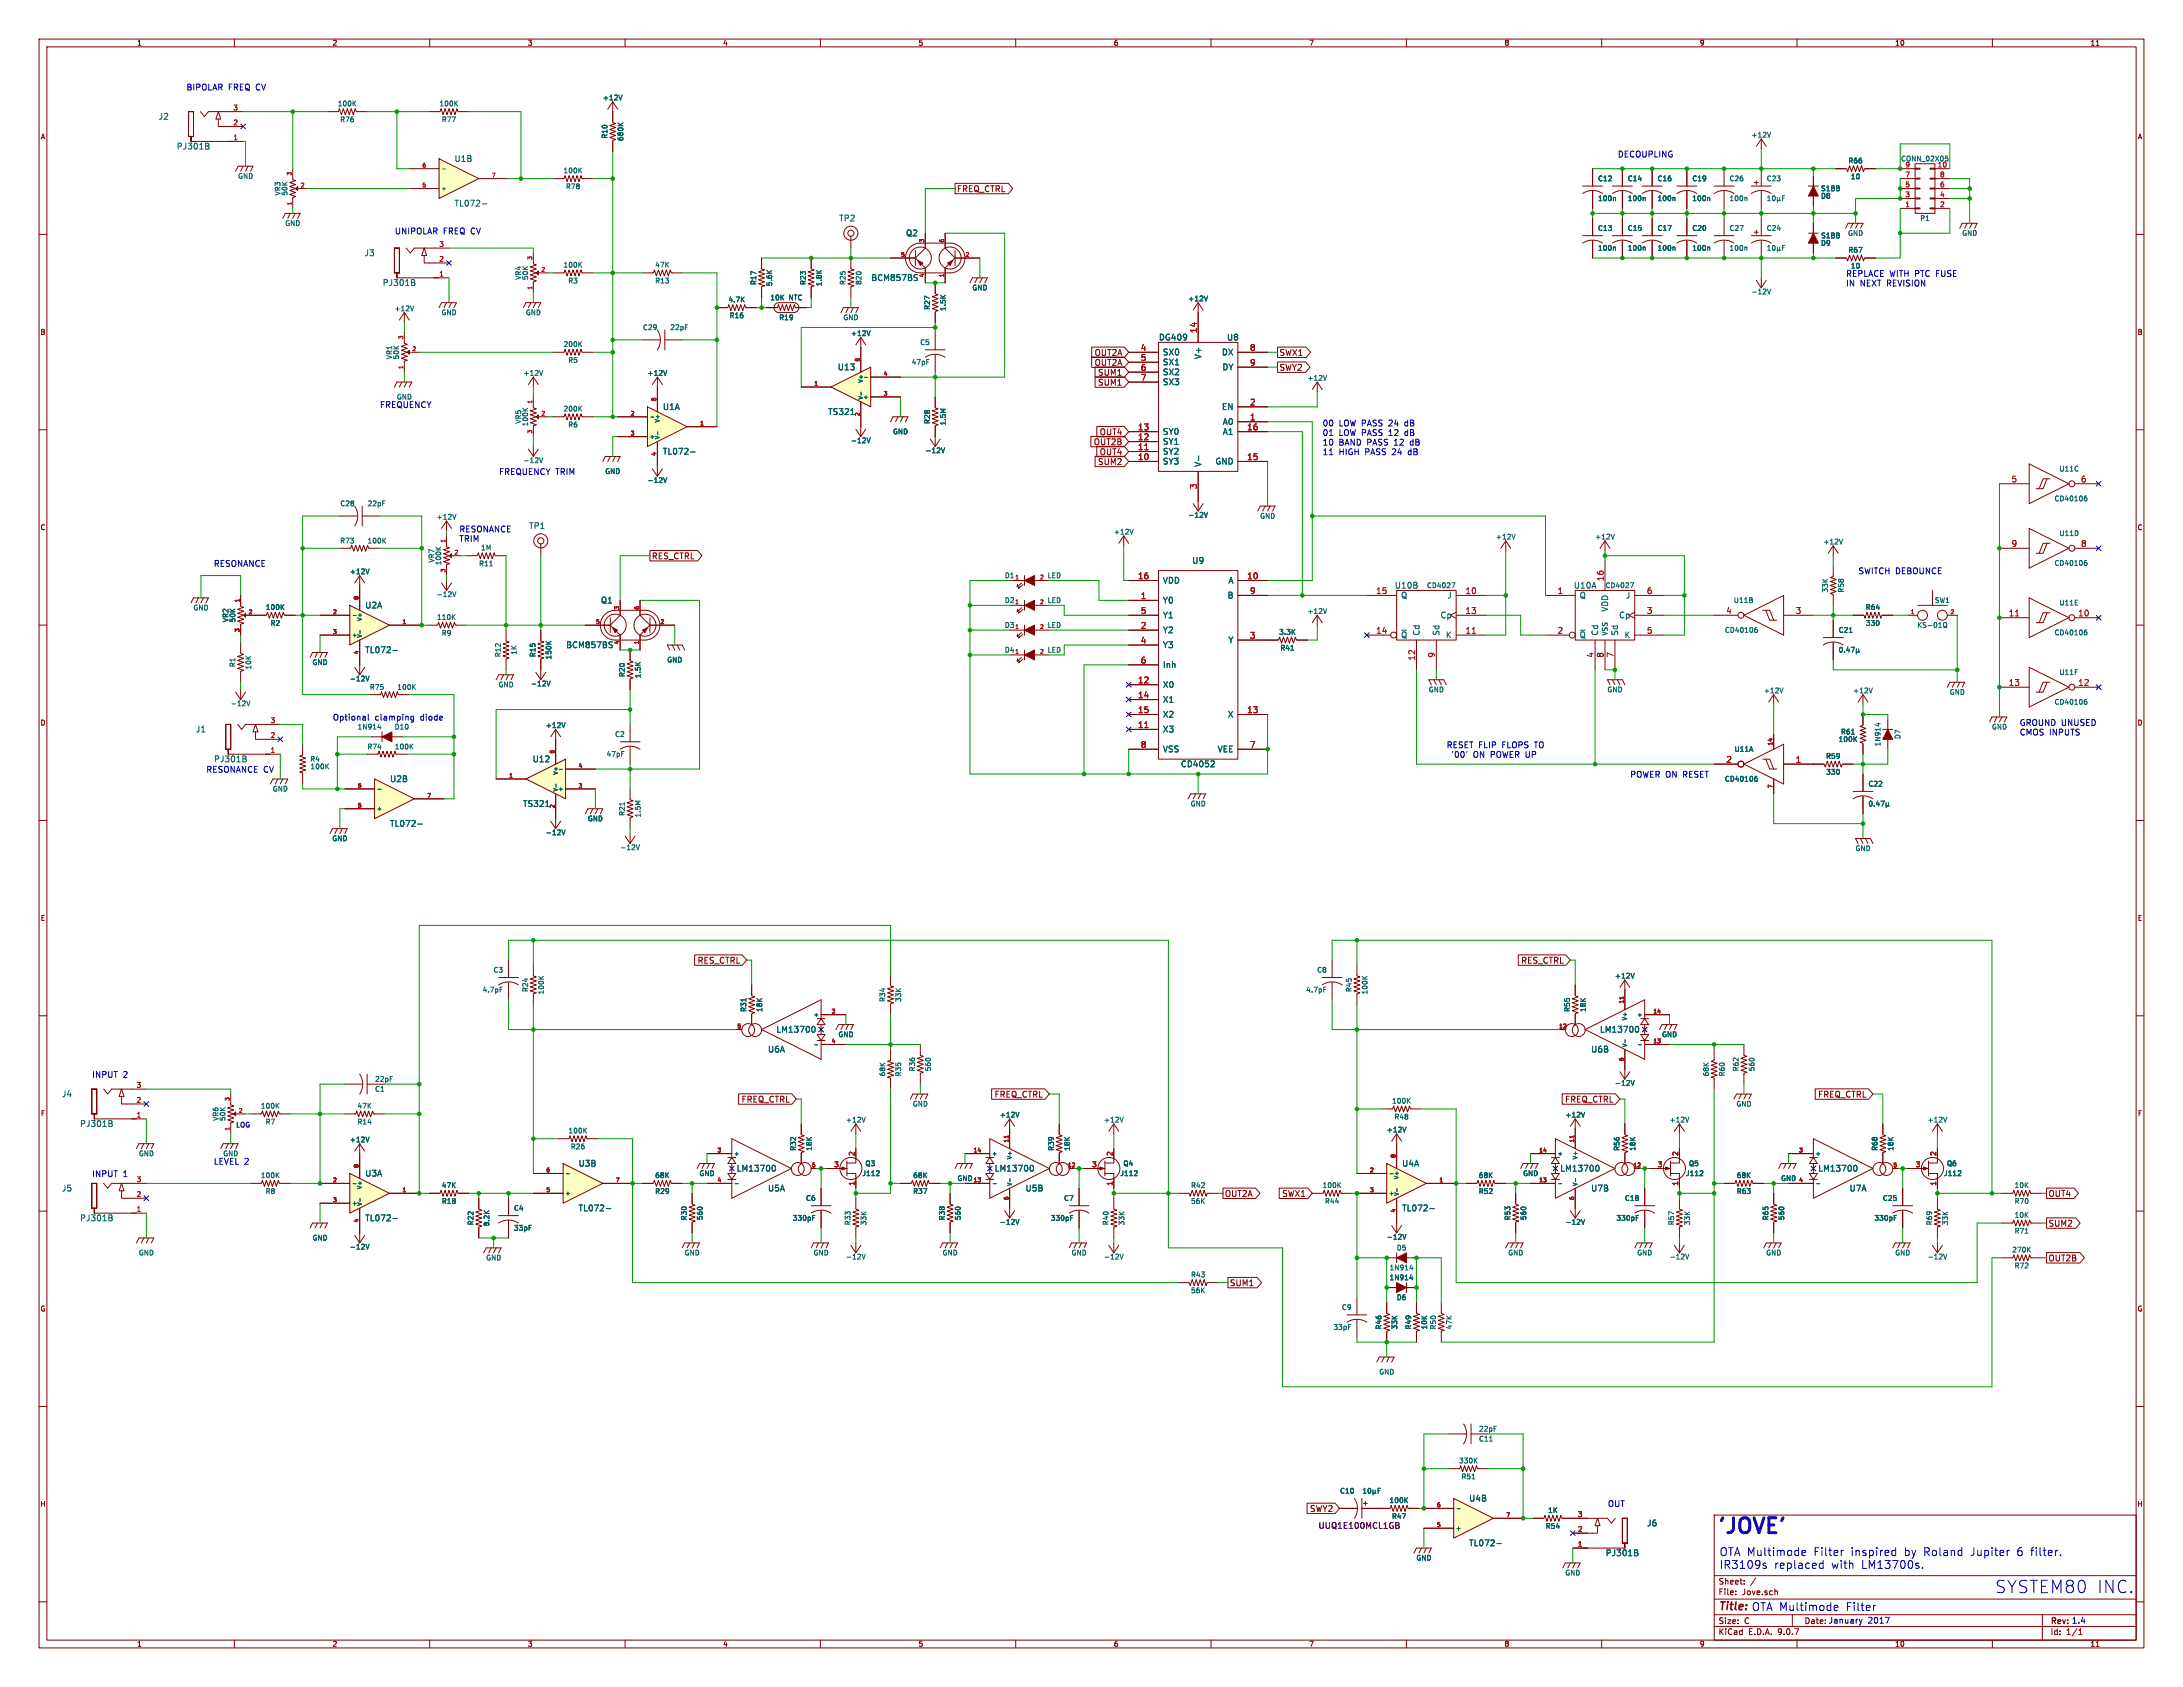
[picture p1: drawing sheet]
<svg xmlns="http://www.w3.org/2000/svg" width="559mm" height="432mm" viewBox="0 0 559 432" stroke-linecap="round" stroke-linejoin="round" font-family="sans-serif">
<defs><g id="words">
<text font-size="5.3" fill="#0000c2" x="439.4" y="392.8">'JOVE'</text>
<text font-size="4.4" fill="#0000c2" x="510.5" y="408.1">SYSTEM80 INC.</text>
<g font-size="2.8" fill="#0000c2">
<text x="440.1" y="398.4">OTA Multimode</text>
<text x="440.1" y="401.7">IR3109s</text>
<text x="454" y="401.7">replaced</text>
<text x="464.2" y="398.4">Filter</text>
<text x="468.7" y="401.7">with</text>
<text x="473.7" y="398.4">inspired</text>
<text x="476.4" y="401.7">LM13700s.</text>
<text x="487.4" y="398.4">by</text>
<text x="492.4" y="398.4">Roland</text>
<text x="504.4" y="398.4">Jupiter</text>
<text x="516.4" y="398.4">6 filter.</text>
<text x="439.8" y="412.7">Title: OTA Multimode</text>
<text x="472.4" y="412.5">Filter</text>
</g>
<g font-size="2.1" fill="#0000c2">
<text x="47.6" y="23.2">BIPOLAR</text>
<text x="58.4" y="23.2">FREQ CV</text>
<text x="414" y="40.4">DECOUPLING</text>
<text x="101" y="60.1">UNIPOLAR</text>
<text x="113.4" y="60.1">FREQ CV</text>
<text x="472.4" y="71">REPLACE WITH PTC FUSE</text>
<text x="472.4" y="73.4">IN</text>
<text x="476.1" y="73.4">NEXT REVISION</text>
<text x="97.2" y="104.5">FREQUENCY</text>
<text x="338.5" y="109.2">00</text>
<text x="338.5" y="111.7">01</text>
<text x="342.7" y="109.2">LOW PASS 24</text>
<text x="342.7" y="111.7">LOW PASS 12</text>
<text x="359.8" y="109.2">dB</text>
<text x="359.8" y="111.7">dB</text>
<text x="338.5" y="114.1">10</text>
<text x="338.5" y="116.6">11</text>
<text x="342.7" y="114.1">BAND PASS 12</text>
<text x="342.7" y="116.6">HIGH PASS 24</text>
<text x="360.7" y="116.6">dB</text>
<text x="361.2" y="114.1">dB</text>
<text x="127.6" y="121.7">FREQUENCY TRIM</text>
<text x="117.5" y="136.4">RESONANCE</text>
<text x="117.5" y="138.8">TRIM</text>
<text x="54.6" y="145.2">RESONANCE</text>
<text x="475.6" y="147.1">SWITCH DEBOUNCE</text>
<text x="85.1" y="184.5">Optional</text>
<text x="95.9" y="184.5">clamping</text>
<text x="107.6" y="184.5">diode</text>
<text x="516.9" y="185.9">GROUND UNUSED</text>
<text x="370.2" y="191.6">RESET FLIP</text>
<text x="384.5" y="191.6">FLOPS TO</text>
<text x="516.9" y="188.3">CMOS INPUTS</text>
<text x="52.7" y="197.9">RESONANCE CV</text>
<text x="371.5" y="194.1">'00'</text>
<text x="377.2" y="194.1">ON POWER UP</text>
<text x="417.2" y="199.1">POWER ON RESET</text>
<text x="23.5" y="276">INPUT</text>
<text x="31.4" y="276">2</text>
<text x="54.6" y="298.2">LEVEL 2</text>
<text x="23.5" y="301.4">INPUT</text>
<text x="31.4" y="301.4">1</text>
<text x="411.5" y="385.8">OUT</text>
<text x="461.8" y="415.9">Date: January</text>
<text x="478.1" y="415.7">2017</text>
<text x="524.8" y="416.1">Rev: 1.4</text>
</g>
<g font-size="2.1" fill="#006464">
<text x="40.5" y="30.8">J2</text>
<text x="45.2" y="38.5">PJ301B</text>
<text x="116.3" y="41.6">U1B</text>
<text x="116.3" y="53.1">TL072-</text>
<text x="214.7" y="56.9">TP2</text>
<text x="93.2" y="65.8">J3</text>
<text x="231.8" y="60.7">Q2</text>
<text x="97.9" y="73.4">PJ301B</text>
<text x="222.9" y="72.1">BCM857BS</text>
<text x="296.6" y="87.4">DG409</text>
<text x="314" y="87.4">U8</text>
<text x="214.4" y="95">U13</text>
<text x="297.6" y="91.2">SX0</text>
<text x="297.6" y="93.7">SX1</text>
<text x="307.7" y="92" transform="rotate(-90 307.7 92)">V+</text>
<text x="312.7" y="91.2">DX</text>
<text x="312.9" y="95">DY</text>
<text x="297.6" y="96.2">SX2</text>
<text x="297.6" y="98.8">SX3</text>
<text x="169.6" y="105.1">U1A</text>
<text x="211.9" y="106.4">TS321</text>
<text x="312.7" y="105.1">EN</text>
<text x="297.6" y="111.5">SY0</text>
<text x="312.9" y="108.9">A0</text>
<text x="312.9" y="111.5">A1</text>
<text x="169.6" y="116.6">TL072-</text>
<text x="297.6" y="114">SY1</text>
<text x="297.6" y="116.6">SY2</text>
<text x="297.6" y="119.1">SY3</text>
<text x="307.7" y="119.6" transform="rotate(-90 307.7 119.6)">V-</text>
<text x="311.1" y="119.1">GND</text>
<text x="135.4" y="135.6">TP1</text>
<text x="297.6" y="149.6">VDD</text>
<text x="305.1" y="144.5">U9</text>
<text x="314.4" y="149.6">A</text>
<text x="93.4" y="155.9">U2A</text>
<text x="153.7" y="154.7">Q1</text>
<text x="297.6" y="154.7">Y0</text>
<text x="314.2" y="153.4">B</text>
<text x="357" y="150.9">U10B</text>
<text x="358.5" y="153.4">Q</text>
<text x="370.4" y="153.4">J</text>
<text x="402.8" y="150.9">U10A</text>
<text x="404.2" y="153.4">Q</text>
<text x="416.1" y="153.4">J</text>
<text x="297.6" y="158.5">Y1</text>
<text x="368.7" y="158.5">Cp</text>
<text x="411.8" y="156.7" transform="rotate(-90 411.8 156.7)">VDD</text>
<text x="414.4" y="158.5">Cp</text>
<text x="93.4" y="167.4">TL072-</text>
<text x="144.8" y="166.1">BCM857BS</text>
<text x="297.6" y="162.3">Y2</text>
<text x="297.6" y="166.1">Y3</text>
<text x="314.4" y="164.8">Y</text>
<text x="358.5" y="163.6">~{Q}</text>
<text x="363.6" y="162.8" transform="rotate(-90 363.6 162.8)">Cd</text>
<text x="368.7" y="162.8" transform="rotate(-90 368.7 162.8)">Sd</text>
<text x="370.1" y="163.6">K</text>
<text x="404.2" y="163.6">~{Q}</text>
<text x="409.3" y="162.8" transform="rotate(-90 409.3 162.8)">Cd</text>
<text x="414.4" y="162.8" transform="rotate(-90 414.4 162.8)">Sd</text>
<text x="415.8" y="163.6">K</text>
<text x="297.6" y="171.2">Inh</text>
<text x="297.6" y="176.3">X0</text>
<text x="297.6" y="180.1">X1</text>
<text x="297.6" y="183.9">X2</text>
<text x="314.2" y="183.9">X</text>
<text x="50.1" y="187.7">J1</text>
<text x="297.6" y="187.7">X3</text>
<text x="54.7" y="195.3">PJ301B</text>
<text x="136.3" y="195.3">U12</text>
<text x="297.6" y="192.8">VSS</text>
<text x="302.2" y="196.6">CD4052</text>
<text x="311.6" y="192.8">VEE</text>
<text x="99.8" y="200.4">U2B</text>
<text x="133.8" y="206.7">TS321</text>
<text x="99.8" y="211.8">TL072-</text>
<text x="196.5" y="269.6">U6A</text>
<text x="198.6" y="264.5">LM13700</text>
<text x="407.2" y="269.6">U6B</text>
<text x="409.5" y="264.5">LM13700</text>
<text x="15.8" y="281">J4</text>
<text x="20.4" y="288.6">PJ301B</text>
<text x="148" y="298.8">U3B</text>
<text x="358.8" y="298.8">U4A</text>
<text x="15.8" y="305.2">J5</text>
<text x="93.4" y="301.3">U3A</text>
<text x="188.5" y="300.1">LM13700</text>
<text x="196.5" y="305.2">U5A</text>
<text x="254.5" y="300.1">LM13700</text>
<text x="262.4" y="305.2">U5B</text>
<text x="399.3" y="300.1">LM13700</text>
<text x="407.2" y="305.2">U7B</text>
<text x="465.3" y="300.1">LM13700</text>
<text x="473.4" y="305.2">U7A</text>
<text x="148" y="310.2">TL072-</text>
<text x="358.8" y="310.2">TL072-</text>
<text x="20.4" y="312.8">PJ301B</text>
<text x="93.4" y="312.8">TL072-</text>
<text x="376" y="384.5">U4B</text>
<text x="376" y="396">TL072-</text>
<text x="421.5" y="390.9">J6</text>
<text x="410.9" y="398.5">PJ301B</text>
</g>
<g font-size="2.1" fill="#840000">
<text x="244.9" y="49.4">FREQ_CTRL</text>
<text x="280.1" y="91.3">OUT2A</text>
<text x="280.1" y="93.8">OUT2A</text>
<text x="327.4" y="95.1">SWY2</text>
<text x="327.4" y="91.3">SWX1</text>
<text x="281" y="98.9">SUM1</text>
<text x="281" y="96.3">SUM1</text>
<text x="281.4" y="111.6">OUT4</text>
<text x="279.9" y="114.1">OUT2B</text>
<text x="281" y="119.2">SUM2</text>
<text x="281.4" y="116.7">OUT4</text>
<text x="166.8" y="143.3">RES_CTRL</text>
<text x="178.5" y="246.8">RES_CTRL</text>
<text x="389.3" y="246.8">RES_CTRL</text>
<text x="254.5" y="281.1">FREQ_CTRL</text>
<text x="465.3" y="281.1">FREQ_CTRL</text>
<text x="189.7" y="282.4">FREQ_CTRL</text>
<text x="400.6" y="282.4">FREQ_CTRL</text>
<text x="313.4" y="306.5">OUT2A</text>
<text x="328.1" y="306.5">SWX1</text>
<text x="524.3" y="306.5">OUT4</text>
<text x="524.3" y="314.2">SUM2</text>
<text x="524.3" y="323">OUT2B</text>
<text x="314.7" y="329.4">SUM1</text>
<text x="335.3" y="387.2">SWY2</text>
<text x="439.8" y="405.8">Sheet:</text>
<text x="439.8" y="408.5">File:</text>
<text x="445.9" y="408.5">Jove.sch</text>
<text x="439.8" y="418.7">KiCad</text>
<text x="439.8" y="415.9">Size:</text>
<text x="446.5" y="415.9">C</text>
<text x="447.5" y="418.7">E.D.A.</text>
<text x="455.1" y="418.7">9.0.7</text>
<text x="524.8" y="418.7">Id:</text>
<text x="528.9" y="418.7">1/1</text>
</g>
<g font-size="2.1" fill="#a90000">
<text x="291.9" y="89.9">4</text>
<text x="306.5" y="85.3" transform="rotate(-90 306.5 85.3)">14</text>
<text x="319.9" y="89.9">8</text>
<text x="291.9" y="92.5">5</text>
<text x="291.9" y="95">6</text>
<text x="319.9" y="93.7">9</text>
<text x="291.9" y="97.5">7</text>
<text x="319.9" y="103.9">2</text>
<text x="319.9" y="107.7">1</text>
<text x="291.2" y="110.2">13</text>
<text x="291.2" y="112.8">12</text>
<text x="319.1" y="110.2">16</text>
<text x="291.2" y="115.3">11</text>
<text x="291.2" y="117.9">10</text>
<text x="319.1" y="117.9">15</text>
<text x="306.5" y="125.3" transform="rotate(-90 306.5 125.3)">3</text>
<text x="514.8" y="123.6">5</text>
<text x="532.6" y="123.6">6</text>
<text x="514.8" y="140.1">9</text>
<text x="532.6" y="140.1">8</text>
<text x="291.2" y="148.3">16</text>
<text x="319.1" y="148.3">10</text>
<text x="410.6" y="148.8" transform="rotate(-90 410.6 148.8)">16</text>
<text x="291.9" y="153.4">1</text>
<text x="319.9" y="152.1">9</text>
<text x="352.2" y="152.1">15</text>
<text x="375" y="152.1">10</text>
<text x="398.6" y="152.1">1</text>
<text x="421.5" y="152.1">6</text>
<text x="291.9" y="157.2">5</text>
<text x="291.9" y="161">2</text>
<text x="375" y="157.2">13</text>
<text x="421.5" y="157.2">3</text>
<text x="441.8" y="157.2">4</text>
<text x="459.6" y="157.2">3</text>
<text x="514.1" y="157.9">11</text>
<text x="531.9" y="157.9">10</text>
<text x="291.9" y="164.8">4</text>
<text x="319.9" y="163.6">3</text>
<text x="352.2" y="162.3">14</text>
<text x="375" y="162.3">11</text>
<text x="398.6" y="162.3">2</text>
<text x="421.5" y="162.3">5</text>
<text x="291.9" y="169.9">6</text>
<text x="362.3" y="169.2" transform="rotate(-90 362.3 169.2)">12</text>
<text x="367.4" y="168.4" transform="rotate(-90 367.4 168.4)">9</text>
<text x="408.1" y="168.4" transform="rotate(-90 408.1 168.4)">4</text>
<text x="410.6" y="168.4" transform="rotate(-90 410.6 168.4)">8</text>
<text x="413.1" y="168.4" transform="rotate(-90 413.1 168.4)">7</text>
<text x="291.2" y="175">12</text>
<text x="291.2" y="178.8">14</text>
<text x="514.1" y="175.6">13</text>
<text x="531.9" y="175.6">12</text>
<text x="291.2" y="182.6">15</text>
<text x="319.1" y="182.6">13</text>
<text x="291.2" y="186.4">11</text>
<text x="291.9" y="191.5">8</text>
<text x="319.9" y="191.5">7</text>
<text x="441.8" y="195.3">2</text>
<text x="459.6" y="195.3">1</text>
</g>
<text font-size="2.1" fill="#840084" x="337.4" y="391.5">UUQ1E100MCL1GB</text>
<g font-size="1.8" fill="#840000">
<text x="35" y="11.9">1</text>
<text x="85" y="11.9">2</text>
<text x="135" y="11.9">3</text>
<text x="185" y="11.9">4</text>
<text x="235" y="11.9">5</text>
<text x="285" y="11.9">6</text>
<text x="335" y="11.9">7</text>
<text x="385" y="11.9">8</text>
<text x="435" y="11.9">9</text>
<text x="485" y="11.9">10</text>
<text x="535" y="11.9">11</text>
<text x="10.3" y="35.9">A</text>
<text x="547.1" y="35.9">A</text>
<text x="10.3" y="85.9">B</text>
<text x="547.1" y="85.9">B</text>
<text x="10.3" y="135.9">C</text>
<text x="547.1" y="135.9">C</text>
<text x="10.3" y="185.9">D</text>
<text x="547.1" y="185.9">D</text>
<text x="10.3" y="235.9">E</text>
<text x="547.1" y="235.9">E</text>
<text x="10.3" y="285.9">F</text>
<text x="547.1" y="285.9">F</text>
<text x="10.3" y="335.9">G</text>
<text x="547.1" y="335.9">G</text>
<text x="10.2" y="385.9">H</text>
<text x="547" y="385.9">H</text>
<text x="35" y="421.7">1</text>
<text x="85" y="421.7">2</text>
<text x="135" y="421.7">3</text>
<text x="185" y="421.7">4</text>
<text x="235" y="421.7">5</text>
<text x="285" y="421.7">6</text>
<text x="335" y="421.7">7</text>
<text x="385" y="421.7">8</text>
<text x="435" y="421.7">9</text>
<text x="485" y="421.7">10</text>
<text x="535" y="421.7">11</text>
</g>
<g font-size="1.8" fill="#a90000">
<text x="59.6" y="28.3">3</text>
<text x="59.6" y="35.9">1</text>
<text x="59.6" y="32.1">2</text>
<text x="487.6" y="45.5">7</text>
<text x="496.5" y="45.5">8</text>
<text x="487.6" y="53.1">1</text>
<text x="487.6" y="50.5">3</text>
<text x="487.6" y="48">5</text>
<text x="496.5" y="53.1">2</text>
<text x="496.5" y="50.5">4</text>
<text x="496.5" y="48">6</text>
<text x="112.3" y="63.2">3</text>
<text x="112.3" y="70.9">1</text>
<text x="112.3" y="67.1">2</text>
<text x="69.1" y="185.2">3</text>
<text x="69.1" y="189">2</text>
<text x="69.1" y="192.8">1</text>
<text x="34.9" y="278.5">3</text>
<text x="34.9" y="286.1">1</text>
<text x="34.9" y="282.3">2</text>
<text x="213.4" y="298.8">3</text>
<text x="218.8" y="296" transform="rotate(-90 218.8 296)">2</text>
<text x="279.5" y="298.8">3</text>
<text x="284.9" y="296" transform="rotate(-90 284.9 296)">2</text>
<text x="424.2" y="298.8">3</text>
<text x="429.6" y="296" transform="rotate(-90 429.6 296)">2</text>
<text x="490.3" y="298.8">3</text>
<text x="495.7" y="296" transform="rotate(-90 495.7 296)">2</text>
<text x="34.9" y="302.6">3</text>
<text x="218.8" y="303.6" transform="rotate(-90 218.8 303.6)">1</text>
<text x="284.9" y="303.6" transform="rotate(-90 284.9 303.6)">1</text>
<text x="429.6" y="303.6" transform="rotate(-90 429.6 303.6)">1</text>
<text x="495.7" y="303.6" transform="rotate(-90 495.7 303.6)">1</text>
<text x="34.9" y="310.3">1</text>
<text x="34.9" y="306.5">2</text>
<text x="403.8" y="388.4">3</text>
<text x="403.8" y="396">1</text>
<text x="403.8" y="392.2">2</text>
</g>
<g font-size="1.8" fill="#006464">
<text x="86.3" y="27.4">100K</text>
<text x="112.4" y="27.4">100K</text>
<text x="154.2" y="25.9">+12V</text>
<text x="87" y="31.5">R76</text>
<text x="113" y="31.5">R77</text>
<text x="155.7" y="35.6" transform="rotate(-90 155.7 35.6)">R10</text>
<text x="448.2" y="35.4">+12V</text>
<text x="159.7" y="36.2" transform="rotate(-90 159.7 36.2)">680K</text>
<text x="486.5" y="41.5">CONN_02X05</text>
<text x="60.8" y="45.9">GND</text>
<text x="144.1" y="44.6">100K</text>
<text x="408.9" y="46.6">C12</text>
<text x="416.6" y="46.6">C14</text>
<text x="424.2" y="46.6">C16</text>
<text x="433.1" y="46.6">C19</text>
<text x="442.6" y="46.6">C26</text>
<text x="452.1" y="46.6">C23</text>
<text x="473" y="42">R66</text>
<text x="473.7" y="46.1">10</text>
<text x="487.6" y="42.9">9</text>
<text x="495.9" y="42.9">10</text>
<text x="72" y="50.1" transform="rotate(-90 72 50.1)">VR3</text>
<text x="73.8" y="50.2" transform="rotate(-90 73.8 50.2)">50K</text>
<text x="144.7" y="48.6">R78</text>
<text x="408.9" y="51.7">100n</text>
<text x="416.6" y="51.7">100n</text>
<text x="424.2" y="51.7">100n</text>
<text x="433.1" y="51.7">100n</text>
<text x="442.6" y="51.7">100n</text>
<text x="466" y="51">D8</text>
<text x="466" y="49.1">S1BB</text>
<text x="72.9" y="58">GND</text>
<text x="408.9" y="59.3">C13</text>
<text x="416.6" y="59.3">C15</text>
<text x="424.2" y="59.3">C17</text>
<text x="433.1" y="59.3">C20</text>
<text x="442.6" y="59.3">C27</text>
<text x="452.1" y="59.3">C24</text>
<text x="491.4" y="56.7">P1</text>
<text x="408.9" y="64.4">100n</text>
<text x="416.6" y="64.4">100n</text>
<text x="424.2" y="64.4">100n</text>
<text x="433.1" y="64.4">100n</text>
<text x="442.6" y="64.4">100n</text>
<text x="466" y="63.1">D9</text>
<text x="466" y="61.2">S1BB</text>
<text x="472.9" y="60.6">GND</text>
<text x="473" y="64.9">R67</text>
<text x="502.2" y="60.6">GND</text>
<text x="133.6" y="71.7" transform="rotate(-90 133.6 71.7)">VR4</text>
<text x="135.4" y="71.8" transform="rotate(-90 135.4 71.8)">50K</text>
<text x="144.1" y="68.7">100K</text>
<text x="167.6" y="68.7">47K</text>
<text x="473.7" y="68.9">10</text>
<text x="145.3" y="72.7">R3</text>
<text x="167.6" y="72.7">R13</text>
<text x="186.3" y="77.6">4.7K</text>
<text x="193.8" y="73.1" transform="rotate(-90 193.8 73.1)">R17</text>
<text x="197.1" y="77.1">10K</text>
<text x="197.8" y="73.4" transform="rotate(-90 197.8 73.4)">5.6K</text>
<text x="201.9" y="77.1">NTC</text>
<text x="206.5" y="73.1" transform="rotate(-90 206.5 73.1)">R23</text>
<text x="210.5" y="73.4" transform="rotate(-90 210.5 73.4)">1.8K</text>
<text x="216.6" y="73.1" transform="rotate(-90 216.6 73.1)">R25</text>
<text x="220.7" y="73" transform="rotate(-90 220.7 73)">820</text>
<text x="248.8" y="74.5">GND</text>
<text x="304.1" y="77.3">+12V</text>
<text x="448.2" y="75.5">-12V</text>
<text x="100.9" y="79.9">+12V</text>
<text x="112.9" y="80.9">GND</text>
<text x="134.5" y="80.9">GND</text>
<text x="186.6" y="81.6">R16</text>
<text x="199.3" y="82.1">R19</text>
<text x="215.8" y="82.1">GND</text>
<text x="238.2" y="79.4" transform="rotate(-90 238.2 79.4)">R27</text>
<text x="242.3" y="79.7" transform="rotate(-90 242.3 79.7)">1.5K</text>
<text x="144.1" y="89">200K</text>
<text x="164.5" y="84.7">C29</text>
<text x="171.5" y="84.7">22pF</text>
<text x="217.7" y="86.2">+12V</text>
<text x="235.4" y="88.5">C5</text>
<text x="100.6" y="92.1" transform="rotate(-90 100.6 92.1)">VR1</text>
<text x="102.3" y="92.1" transform="rotate(-90 102.3 92.1)">50K</text>
<text x="145.3" y="93.1">R5</text>
<text x="233.3" y="93.6">47pF</text>
<text x="133.9" y="96.4">+12V</text>
<text x="165.6" y="96.4">+12V</text>
<text x="334.5" y="97.6">+12V</text>
<text x="144.1" y="105.5">200K</text>
<text x="133.6" y="108.6" transform="rotate(-90 133.6 108.6)">VR5</text>
<text x="135.4" y="109.2" transform="rotate(-90 135.4 109.2)">100K</text>
<text x="145.3" y="109.6">R6</text>
<text x="217.7" y="113.6">-12V</text>
<text x="228.5" y="111.4">GND</text>
<text x="238.2" y="108.6" transform="rotate(-90 238.2 108.6)">R28</text>
<text x="242.3" y="109" transform="rotate(-90 242.3 109)">1.5M</text>
<text x="133.9" y="118.7">-12V</text>
<text x="236.8" y="116.2">-12V</text>
<text x="154.8" y="121.5">GND</text>
<text x="165.6" y="123.8">-12V</text>
<text x="527.1" y="120.9">U11C</text>
<text x="87" y="129.8">C28</text>
<text x="94" y="129.8">22pF</text>
<text x="525.8" y="128.5">CD40106</text>
<text x="111.7" y="133.2">+12V</text>
<text x="285" y="137">+12V</text>
<text x="304.1" y="132.7">-12V</text>
<text x="322.4" y="132.9">GND</text>
<text x="527.1" y="137.4">U11D</text>
<text x="87" y="139.3">R73</text>
<text x="94" y="139.3">100K</text>
<text x="123" y="141.1">1M</text>
<text x="382.8" y="138.3">+12V</text>
<text x="408.2" y="138.3">+12V</text>
<text x="466.6" y="139.5">+12V</text>
<text x="89.4" y="147.2">+12V</text>
<text x="111.4" y="144.1" transform="rotate(-90 111.4 144.1)">VR7</text>
<text x="113.1" y="144.8" transform="rotate(-90 113.1 144.8)">100K</text>
<text x="122.5" y="145.1">R11</text>
<text x="257.1" y="148.2">D1</text>
<text x="268" y="148.2">LED</text>
<text x="525.8" y="145">CD40106</text>
<text x="111.7" y="153">-12V</text>
<text x="257.1" y="154.5">D2</text>
<text x="268" y="154.5">LED</text>
<text x="365.1" y="150.7">CD4027</text>
<text x="410.9" y="150.7">CD4027</text>
<text x="443.7" y="154.5">U11B</text>
<text x="468.1" y="151.8" transform="rotate(-90 468.1 151.8)">33K</text>
<text x="472.2" y="151.8" transform="rotate(-90 472.2 151.8)">R58</text>
<text x="495.2" y="154.5">SW1</text>
<text x="527.1" y="155.2">U11E</text>
<text x="49.4" y="156.4">GND</text>
<text x="58.6" y="159.4" transform="rotate(-90 58.6 159.4)">VR2</text>
<text x="60.4" y="159.4" transform="rotate(-90 60.4 159.4)">50K</text>
<text x="67.9" y="156.3">100K</text>
<text x="69.1" y="160.4">R2</text>
<text x="111.7" y="158.9">110K</text>
<text x="257.1" y="160.9">D3</text>
<text x="268" y="160.9">LED</text>
<text x="334.5" y="157.3">+12V</text>
<text x="477.5" y="156.3">R64</text>
<text x="477.5" y="160.4">330</text>
<text x="490.7" y="160.9">KS-01Q</text>
<text x="113" y="162.9">R9</text>
<text x="132.4" y="167.7" transform="rotate(-90 132.4 167.7)">1K</text>
<text x="257.1" y="167.2">D4</text>
<text x="268" y="167.2">LED</text>
<text x="327.3" y="162.7">3.3K</text>
<text x="327.6" y="166.7">R41</text>
<text x="411.7" y="162.8" transform="rotate(-90 411.7 162.8)">VSS</text>
<text x="441.4" y="162.2">CD40106</text>
<text x="470.5" y="162.2">C21</text>
<text x="525.8" y="162.8">CD40106</text>
<text x="60.4" y="170.9" transform="rotate(-90 60.4 170.9)">R1</text>
<text x="64.5" y="171.5" transform="rotate(-90 64.5 171.5)">10K</text>
<text x="79.9" y="170.4">GND</text>
<text x="128.4" y="168.3" transform="rotate(-90 128.4 168.3)">R12</text>
<text x="137.3" y="168.3" transform="rotate(-90 137.3 168.3)">R15</text>
<text x="141.3" y="168.9" transform="rotate(-90 141.3 168.9)">150K</text>
<text x="160.1" y="173.4" transform="rotate(-90 160.1 173.4)">R20</text>
<text x="164.2" y="173.7" transform="rotate(-90 164.2 173.7)">1.5K</text>
<text x="170.7" y="169.8">GND</text>
<text x="527.1" y="172.9">U11F</text>
<text x="89.4" y="174.6">-12V</text>
<text x="94.6" y="176.8">R75</text>
<text x="101.6" y="176.8">100K</text>
<text x="127.5" y="176.1">GND</text>
<text x="135.8" y="175.9">-12V</text>
<text x="365.6" y="177.4">GND</text>
<text x="411.3" y="177.4">GND</text>
<text x="451.4" y="177.6">+12V</text>
<text x="474.2" y="177.6">+12V</text>
<text x="499" y="178">GND</text>
<text x="59" y="180.9">-12V</text>
<text x="525.8" y="180.6">CD40106</text>
<text x="91.4" y="186.9">1N914</text>
<text x="93.9" y="192">R74</text>
<text x="100.9" y="186.9">D10</text>
<text x="101" y="192">100K</text>
<text x="139.6" y="186.5">+12V</text>
<text x="157.3" y="188.8">C2</text>
<text x="470.5" y="190.1">100K</text>
<text x="471.1" y="188.2">R61</text>
<text x="481.6" y="191.1" transform="rotate(-90 481.6 191.1)">1N914</text>
<text x="486.6" y="189.3" transform="rotate(-90 486.6 189.3)">D7</text>
<text x="509.8" y="186.9">GND</text>
<text x="79.3" y="195.2">R4</text>
<text x="79.4" y="197.1">100K</text>
<text x="155.2" y="193.9">47pF</text>
<text x="443.9" y="192.6">U11A</text>
<text x="467.3" y="194.4">R59</text>
<text x="69.7" y="202.8">GND</text>
<text x="441.4" y="200.3">CD40106</text>
<text x="467.3" y="198.5">330</text>
<text x="478.2" y="201.5">C22</text>
<text x="160.1" y="209" transform="rotate(-90 160.1 209)">R21</text>
<text x="164.2" y="209.3" transform="rotate(-90 164.2 209.3)">1.5M</text>
<text x="304.7" y="206.6">GND</text>
<text x="85" y="215.5">GND</text>
<text x="139.6" y="214">-12V</text>
<text x="150.4" y="210.4">GND</text>
<text x="158.6" y="217.8">-12V</text>
<text x="474.8" y="218">GND</text>
<text x="126.2" y="249.1">C3</text>
<text x="337" y="249.1">C8</text>
<text x="413.3" y="250.7">+12V</text>
<text x="123.4" y="254.2">4.7pF</text>
<text x="135.4" y="254" transform="rotate(-90 135.4 254)">R24</text>
<text x="139.4" y="254.6" transform="rotate(-90 139.4 254.6)">100K</text>
<text x="226.8" y="256.6" transform="rotate(-90 226.8 256.6)">R34</text>
<text x="230.9" y="256.6" transform="rotate(-90 230.9 256.6)">33K</text>
<text x="334.3" y="254.2">4.7pF</text>
<text x="346.2" y="254" transform="rotate(-90 346.2 254)">R45</text>
<text x="350.2" y="254.6" transform="rotate(-90 350.2 254.6)">100K</text>
<text x="191.2" y="259.1" transform="rotate(-90 191.2 259.1)">R31</text>
<text x="195.3" y="259.1" transform="rotate(-90 195.3 259.1)">18K</text>
<text x="402.1" y="259.1" transform="rotate(-90 402.1 259.1)">R55</text>
<text x="406.1" y="259.1" transform="rotate(-90 406.1 259.1)">18K</text>
<text x="214.5" y="265.7">GND</text>
<text x="425.3" y="265.7">GND</text>
<text x="226.8" y="275.6" transform="rotate(-90 226.8 275.6)">68K</text>
<text x="230.9" y="275.6" transform="rotate(-90 230.9 275.6)">R35</text>
<text x="234.4" y="274.4" transform="rotate(-90 234.4 274.4)">R36</text>
<text x="238.5" y="274.3" transform="rotate(-90 238.5 274.3)">560</text>
<text x="437.6" y="275.6" transform="rotate(-90 437.6 275.6)">68K</text>
<text x="441.7" y="275.6" transform="rotate(-90 441.7 275.6)">R60</text>
<text x="445.2" y="274.4" transform="rotate(-90 445.2 274.4)">R62</text>
<text x="449.3" y="274.3" transform="rotate(-90 449.3 274.3)">560</text>
<text x="95.9" y="279.6">C1</text>
<text x="95.9" y="277.1">22pF</text>
<text x="413.3" y="278.1">-12V</text>
<text x="56.1" y="287" transform="rotate(-90 56.1 287)">VR6</text>
<text x="57.9" y="287.1" transform="rotate(-90 57.9 287.1)">50K</text>
<text x="66.7" y="283.9">100K</text>
<text x="91.4" y="283.9">47K</text>
<text x="216.4" y="287.5">+12V</text>
<text x="233.5" y="283.4">GND</text>
<text x="255.8" y="286.2">+12V</text>
<text x="282.5" y="287.5">+12V</text>
<text x="356.2" y="282.7">100K</text>
<text x="356.8" y="286.7">R48</text>
<text x="400.6" y="286.2">+12V</text>
<text x="427.3" y="287.5">+12V</text>
<text x="444.4" y="283.4">GND</text>
<text x="493.3" y="287.5">+12V</text>
<text x="67.9" y="288">R7</text>
<text x="89.4" y="292.6">+12V</text>
<text x="91.4" y="288">R14</text>
<text x="145.4" y="290.3">100K</text>
<text x="354.9" y="290">+12V</text>
<text x="35.4" y="296.1">GND</text>
<text x="146" y="294.4">R26</text>
<text x="203.9" y="294.7" transform="rotate(-90 203.9 294.7)">R32</text>
<text x="208" y="294.7" transform="rotate(-90 208 294.7)">18K</text>
<text x="221.4" y="298.7">Q3</text>
<text x="270" y="294.7" transform="rotate(-90 270 294.7)">R39</text>
<text x="274" y="294.7" transform="rotate(-90 274 294.7)">18K</text>
<text x="287.4" y="298.7">Q4</text>
<text x="414.8" y="294.7" transform="rotate(-90 414.8 294.7)">R56</text>
<text x="418.8" y="294.7" transform="rotate(-90 418.8 294.7)">18K</text>
<text x="432.2" y="298.7">Q5</text>
<text x="480.8" y="294.7" transform="rotate(-90 480.8 294.7)">R68</text>
<text x="484.9" y="294.7" transform="rotate(-90 484.9 294.7)">18K</text>
<text x="498.3" y="298.7">Q6</text>
<text x="66.7" y="301.7">100K</text>
<text x="67.9" y="305.8">R8</text>
<text x="113" y="304.3">47K</text>
<text x="167.6" y="305.8">R29</text>
<text x="167.6" y="301.7">68K</text>
<text x="178.9" y="301.2">GND</text>
<text x="220.6" y="301.2">J112</text>
<text x="233.6" y="305.8">R37</text>
<text x="233.6" y="301.7">68K</text>
<text x="245" y="302.5">GND</text>
<text x="286.7" y="301.2">J112</text>
<text x="304.8" y="304.3">R42</text>
<text x="338.4" y="304.3">100K</text>
<text x="378.4" y="305.8">R52</text>
<text x="378.4" y="301.7">68K</text>
<text x="389.8" y="301.2">GND</text>
<text x="431.4" y="301.2">J112</text>
<text x="444.5" y="305.8">R63</text>
<text x="444.5" y="301.7">68K</text>
<text x="455.8" y="302.5">GND</text>
<text x="497.5" y="301.2">J112</text>
<text x="515.6" y="304.3">10K</text>
<text x="113" y="308.3">R18</text>
<text x="131.5" y="310.1">C4</text>
<text x="206.2" y="307.6">C6</text>
<text x="272.3" y="307.6">C7</text>
<text x="304.8" y="308.3">56K</text>
<text x="339" y="308.3">R44</text>
<text x="415.8" y="307.6">C18</text>
<text x="481.9" y="307.6">C25</text>
<text x="515.6" y="308.3">R70</text>
<text x="515.6" y="311.9">10K</text>
<text x="79.9" y="317.7">GND</text>
<text x="121.4" y="313.7" transform="rotate(-90 121.4 313.7)">R22</text>
<text x="125.5" y="314" transform="rotate(-90 125.5 314)">8.2K</text>
<text x="131.5" y="315.2">33pF</text>
<text x="176" y="312.5" transform="rotate(-90 176 312.5)">R30</text>
<text x="180.1" y="312.4" transform="rotate(-90 180.1 312.4)">560</text>
<text x="202.8" y="312.6">330pF</text>
<text x="217.9" y="313.7" transform="rotate(-90 217.9 313.7)">R33</text>
<text x="222" y="313.7" transform="rotate(-90 222 313.7)">33K</text>
<text x="242" y="312.5" transform="rotate(-90 242 312.5)">R38</text>
<text x="246.1" y="312.4" transform="rotate(-90 246.1 312.4)">560</text>
<text x="255.8" y="313.7">-12V</text>
<text x="268.9" y="312.6">330pF</text>
<text x="283.9" y="313.7" transform="rotate(-90 283.9 313.7)">R40</text>
<text x="288" y="313.7" transform="rotate(-90 288 313.7)">33K</text>
<text x="354.9" y="317.5">-12V</text>
<text x="386.8" y="312.5" transform="rotate(-90 386.8 312.5)">R53</text>
<text x="390.9" y="312.4" transform="rotate(-90 390.9 312.4)">560</text>
<text x="400.6" y="313.7">-12V</text>
<text x="413.7" y="312.6">330pF</text>
<text x="428.7" y="313.7" transform="rotate(-90 428.7 313.7)">R57</text>
<text x="432.8" y="313.7" transform="rotate(-90 432.8 313.7)">33K</text>
<text x="452.9" y="312.5" transform="rotate(-90 452.9 312.5)">R65</text>
<text x="456.9" y="312.4" transform="rotate(-90 456.9 312.4)">560</text>
<text x="479.7" y="312.6">330pF</text>
<text x="494.8" y="313.7" transform="rotate(-90 494.8 313.7)">R69</text>
<text x="498.8" y="313.7" transform="rotate(-90 498.8 313.7)">33K</text>
<text x="515.6" y="316">R71</text>
<text x="35.4" y="321.5">GND</text>
<text x="89.4" y="320">-12V</text>
<text x="124.3" y="322.8">GND</text>
<text x="175.1" y="321.5">GND</text>
<text x="208.1" y="321.5">GND</text>
<text x="216.4" y="322.6">-12V</text>
<text x="241.2" y="321.5">GND</text>
<text x="274.2" y="321.5">GND</text>
<text x="282.5" y="322.6">-12V</text>
<text x="357.4" y="320.3">D5</text>
<text x="385.9" y="321.5">GND</text>
<text x="419" y="321.5">GND</text>
<text x="427.3" y="322.6">-12V</text>
<text x="452" y="321.5">GND</text>
<text x="485" y="321.5">GND</text>
<text x="493.3" y="322.6">-12V</text>
<text x="515" y="320.8">270K</text>
<text x="304.8" y="327.1">R43</text>
<text x="355.6" y="327.9">1N914</text>
<text x="355.6" y="325.3">1N914</text>
<text x="515.6" y="324.8">R72</text>
<text x="304.8" y="331.2">56K</text>
<text x="343.4" y="335.5">C9</text>
<text x="357.4" y="333">D6</text>
<text x="341.2" y="340.6">33pF</text>
<text x="353.8" y="340.4" transform="rotate(-90 353.8 340.4)">R46</text>
<text x="357.9" y="340.4" transform="rotate(-90 357.9 340.4)">33K</text>
<text x="361.4" y="340.4" transform="rotate(-90 361.4 340.4)">R49</text>
<text x="365.5" y="340.4" transform="rotate(-90 365.5 340.4)">10K</text>
<text x="367.8" y="340.4" transform="rotate(-90 367.8 340.4)">R50</text>
<text x="371.8" y="340.4" transform="rotate(-90 371.8 340.4)">47K</text>
<text x="352.9" y="352">GND</text>
<text x="378.5" y="369.2">C11</text>
<text x="378.5" y="366.6">22pF</text>
<text x="373.4" y="374.8">330K</text>
<text x="342.9" y="382.5">C10</text>
<text x="374" y="378.8">R51</text>
<text x="355.6" y="384.9">100K</text>
<text x="356.2" y="389">R47</text>
<text x="396.2" y="387.5">1K</text>
<text x="395.6" y="391.5">R54</text>
<text x="362.5" y="399.6">GND</text>
<text x="400.6" y="403.5">GND</text>
</g>
<g font-size="1.8" fill="#0000c2">
<text x="101.5" y="102.5">GND</text>
<text x="60.3" y="288.7">LOG</text>
<text x="57" y="296.1">GND</text>
</g>
<g font-size="1.4" fill="#a90000">
<text x="74.7" y="45.1" transform="rotate(-90 74.7 45.1)">3</text>
<text x="108" y="42.9">6</text>
<text x="125.8" y="45.5">7</text>
<text x="74.7" y="52.7" transform="rotate(-90 74.7 52.7)">1</text>
<text x="76.9" y="48">2</text>
<text x="108" y="48">5</text>
<text x="230.5" y="65.8">5</text>
<text x="236.6" y="62.2" transform="rotate(-90 236.6 62.2)">3</text>
<text x="241.7" y="62.2" transform="rotate(-90 241.7 62.2)">6</text>
<text x="247" y="65.8">2</text>
<text x="136.3" y="66.7" transform="rotate(-90 136.3 66.7)">3</text>
<text x="138.5" y="69.6">2</text>
<text x="236.6" y="71.1" transform="rotate(-90 236.6 71.1)">4</text>
<text x="241.7" y="71.1" transform="rotate(-90 241.7 71.1)">1</text>
<text x="136.3" y="74.3" transform="rotate(-90 136.3 74.3)">1</text>
<text x="103.3" y="87" transform="rotate(-90 103.3 87)">3</text>
<text x="105.4" y="89.9">2</text>
<text x="103.3" y="94.6" transform="rotate(-90 103.3 94.6)">1</text>
<text x="220.1" y="92.7" transform="rotate(-90 220.1 92.7)">5</text>
<text x="208.3" y="98.8">1</text>
<text x="226.1" y="96.3">4</text>
<text x="226.1" y="101.3">3</text>
<text x="136.3" y="103.5" transform="rotate(-90 136.3 103.5)">1</text>
<text x="138.5" y="106.4">2</text>
<text x="161.3" y="106.4">2</text>
<text x="168" y="102.8" transform="rotate(-90 168 102.8)">8</text>
<text x="220.1" y="106.7" transform="rotate(-90 220.1 106.7)">2</text>
<text x="136.3" y="111.1" transform="rotate(-90 136.3 111.1)">3</text>
<text x="161.3" y="111.5">3</text>
<text x="179.1" y="109">1</text>
<text x="168" y="116.8" transform="rotate(-90 168 116.8)">4</text>
<text x="114" y="139" transform="rotate(-90 114 139)">1</text>
<text x="116.2" y="142">2</text>
<text x="114" y="146.7" transform="rotate(-90 114 146.7)">3</text>
<text x="259.7" y="148.3">1</text>
<text x="266.1" y="148.3">2</text>
<text x="61.3" y="154.3" transform="rotate(-90 61.3 154.3)">1</text>
<text x="91.8" y="153.6" transform="rotate(-90 91.8 153.6)">8</text>
<text x="266.1" y="154.7">2</text>
<text x="61.3" y="161.9" transform="rotate(-90 61.3 161.9)">3</text>
<text x="63.5" y="157.2">2</text>
<text x="85.1" y="157.2">2</text>
<text x="102.9" y="159.8">1</text>
<text x="152.4" y="159.8">5</text>
<text x="158.5" y="156.2" transform="rotate(-90 158.5 156.2)">3</text>
<text x="163.6" y="156.2" transform="rotate(-90 163.6 156.2)">6</text>
<text x="168.9" y="159.8">2</text>
<text x="266.1" y="161">2</text>
<text x="489" y="157.2">1</text>
<text x="499.1" y="157.2">2</text>
<text x="85.1" y="162.3">3</text>
<text x="91.8" y="167.6" transform="rotate(-90 91.8 167.6)">4</text>
<text x="158.5" y="165.1" transform="rotate(-90 158.5 165.1)">4</text>
<text x="163.6" y="165.1" transform="rotate(-90 163.6 165.1)">1</text>
<text x="259.7" y="167.4">1</text>
<text x="266.1" y="167.4">2</text>
<text x="453.8" y="191" transform="rotate(-90 453.8 191)">14</text>
<text x="142" y="193" transform="rotate(-90 142 193)">5</text>
<text x="148" y="196.6">4</text>
<text x="91.5" y="201.7">6</text>
<text x="130.2" y="199.1">1</text>
<text x="148" y="201.7">3</text>
<text x="453.8" y="201.9" transform="rotate(-90 453.8 201.9)">7</text>
<text x="91.5" y="206.8">5</text>
<text x="109.2" y="204.2">7</text>
<text x="142" y="207" transform="rotate(-90 142 207)">2</text>
<text x="415.7" y="257" transform="rotate(-90 415.7 257)">11</text>
<text x="188.6" y="263.3">5</text>
<text x="212.7" y="259.5">3</text>
<text x="399" y="263.3">12</text>
<text x="423.1" y="259.5">14</text>
<text x="212.7" y="267.1">4</text>
<text x="423.1" y="267.1">13</text>
<text x="415.7" y="271.8" transform="rotate(-90 415.7 271.8)">6</text>
<text x="58.8" y="281.9" transform="rotate(-90 58.8 281.9)">3</text>
<text x="61" y="284.9">2</text>
<text x="58.8" y="289.5" transform="rotate(-90 58.8 289.5)">1</text>
<text x="258.2" y="292.6" transform="rotate(-90 258.2 292.6)">11</text>
<text x="403" y="292.6" transform="rotate(-90 403 292.6)">11</text>
<text x="91.8" y="299.1" transform="rotate(-90 91.8 299.1)">8</text>
<text x="183.5" y="295">3</text>
<text x="207.7" y="298.8">5</text>
<text x="249.1" y="295">14</text>
<text x="273.2" y="298.8">12</text>
<text x="357.3" y="296.5" transform="rotate(-90 357.3 296.5)">8</text>
<text x="393.9" y="295">14</text>
<text x="418" y="298.8">12</text>
<text x="460.4" y="295">3</text>
<text x="484.5" y="298.8">5</text>
<text x="85.1" y="302.6">2</text>
<text x="102.9" y="305.2">1</text>
<text x="139.7" y="300.1">6</text>
<text x="139.7" y="305.2">5</text>
<text x="157.5" y="302.6">7</text>
<text x="183.5" y="302.6">4</text>
<text x="249.1" y="302.6">13</text>
<text x="350.5" y="300.1">2</text>
<text x="350.5" y="305.2">3</text>
<text x="368.3" y="302.6">1</text>
<text x="393.9" y="302.6">13</text>
<text x="460.4" y="302.6">4</text>
<text x="85.1" y="307.7">3</text>
<text x="258.2" y="307.3" transform="rotate(-90 258.2 307.3)">6</text>
<text x="357.3" y="310.5" transform="rotate(-90 357.3 310.5)">4</text>
<text x="403" y="307.3" transform="rotate(-90 403 307.3)">6</text>
<text x="91.8" y="313" transform="rotate(-90 91.8 313)">4</text>
<text x="367.7" y="385.8">6</text>
<text x="385.5" y="388.4">7</text>
<text x="367.7" y="390.9">5</text>
</g>
<g font-size="1.4" fill="#006464">
<text x="112.9" y="49">+</text>
<text x="221.1" y="98.1" transform="rotate(-90 221.1 98.1)">V+</text>
<text x="220.9" y="102.3">+</text>
<text x="221.1" y="102.4" transform="rotate(-90 221.1 102.4)">V-</text>
<text x="166.2" y="112.5">+</text>
<text x="169" y="112.5" transform="rotate(-90 169 112.5)">V-</text>
<text x="169" y="108.3" transform="rotate(-90 169 108.3)">V+</text>
<text x="259.7" y="154.7">1</text>
<text x="92.8" y="159.1" transform="rotate(-90 92.8 159.1)">V+</text>
<text x="259.7" y="161">1</text>
<text x="90" y="163.3">+</text>
<text x="92.8" y="163.3" transform="rotate(-90 92.8 163.3)">V-</text>
<text x="142.8" y="202.7">+</text>
<text x="143" y="202.7" transform="rotate(-90 143 202.7)">V-</text>
<text x="143" y="198.5" transform="rotate(-90 143 198.5)">V+</text>
<text x="96.4" y="207.7">+</text>
<text x="208.2" y="260.5">+</text>
<text x="416.7" y="261.3" transform="rotate(-90 416.7 261.3)">V+</text>
<text x="419" y="260.5">+</text>
<text x="416.7" y="268.1" transform="rotate(-90 416.7 268.1)">V-</text>
<text x="187.8" y="296">+</text>
<text x="253.9" y="296">+</text>
<text x="259.2" y="296.9" transform="rotate(-90 259.2 296.9)">V+</text>
<text x="398.7" y="296">+</text>
<text x="404" y="296.9" transform="rotate(-90 404 296.9)">V+</text>
<text x="464.7" y="296">+</text>
<text x="92.8" y="304.5" transform="rotate(-90 92.8 304.5)">V+</text>
<text x="259.2" y="303.7" transform="rotate(-90 259.2 303.7)">V-</text>
<text x="358.2" y="302" transform="rotate(-90 358.2 302)">V+</text>
<text x="404" y="303.7" transform="rotate(-90 404 303.7)">V-</text>
<text x="90" y="308.7">+</text>
<text x="92.8" y="308.7" transform="rotate(-90 92.8 308.7)">V-</text>
<text x="144.7" y="306.2">+</text>
<text x="355.5" y="306.2">+</text>
<text x="358.2" y="306.2" transform="rotate(-90 358.2 306.2)">V-</text>
<text x="372.6" y="391.9">+</text>
</g>
</g></defs>
<g fill="none" stroke="#840000" stroke-width=".26">
<path d="M10 10h538.8v411.8h-538.8zM12 12h534.8v407.8h-534.8zM60 10v2M110 10v2M160 10v2M210 10v2M260 10v2M310 10v2M360 10v2M410 10v2M460 10v2M510 10v2"/>
<path d="M536.6 11.6h.7M10 60h2M546.8 60h2M101 99.1l.6-1.3h3.8l-.6 1.3M102.9 97.8l-.7 1.3M104.1 97.8l-.6 1.3M10 110h2M546.8 110h2M10 160h2M546.8 160h2M10 210h2M546.8 210h2"/>
<path d="M10 260h2M546.8 260h2M235.6 267.3v2.8l.7 .3-1.5 .5 1.5 .5-1.5 .5 1.5 .5-1.5 .5 1.5 .5-1.5 .5 1.5 .5-.7 .3v2.8M233 281.3l.7-1.3h3.8l-.6 1.3M234.9 280l-.6 1.3M236.2 280l-.6 1.3M10 310h2M546.8 310h2M10 360h2M546.8 360h2M438.8 387.8h108v32h-108zM10 410h2"/>
<path d="M60 419.8v2M110 419.8v2M160 419.8v2M210 419.8v2M260 419.8v2M310 419.8v2M360 419.8v2M410 419.8v2M438.8 416.3h108M438.8 413.3h108M438.8 409.3h108M438.8 403.3h108"/>
<path d="M444.3 408v.2M444.3 407.3v.1M446.5 405.3v.2M446.5 404.6v.1M449.4 403.9l-1.3 1.9M454.5 407.2l.5 .2v.8M458.8 413.3v3M460 419.8v2M510 419.8v2M522.8 413.3v6.5M532.1 418.4h.9M532.1 417.3l.4-.4v1.5"/>
<path d="M546.8 410h2M536.6 421.4h.7"/>
</g>
<path d="M89.5 154.9l10.2 5.1-10.2 5.1z" fill="#ffffc2"/>
<g fill="none" stroke="#840000" stroke-width=".26">
<path d="M109.9 28.6h2.7l.3-.8 .5 1.5 .5-1.5 .5 1.5 .5-1.5 .5 1.5 .6-1.5 .5 1.5 .5-1.5 .2 .8h2.8M407.7 55.9v4.4M420.4 47.6h5M420.4 49.5a4.6 4.6 0 0 1 5 0M422.9 43.2v4.4M422.9 48.9v4.4M448.3 47.6h5.1M448.3 49.5a4.6 4.6 0 0 1 5.1 0M449.1 46.7h1M449.6 46.2v1M450.8 43.2v4.4M450.8 48.9v4.4"/>
<path d="M472.4 58.4l.7-1.2h3.8l-.7 1.2M474.3 57.2l-.6 1.2M475.6 57.2l-.6 1.2M486.4 53.3h3.8M486.4 50.8h3.8M486.4 48.3h3.8M486.4 45.7h3.8M486.4 43.2h3.8M490.2 41.9h5.1v12.7h-5.1zM490.2 53.2h1.3v.3h-1.3zM490.2 50.7h1.3v.2h-1.3zM490.2 48.1h1.3v.3h-1.3z"/>
<path d="M490.2 45.6h1.3v.2h-1.3zM490.2 43.1h1.3v.2h-1.3zM494 53.2h1.3v.3h-1.3zM494 50.7h1.3v.2h-1.3zM494 48.1h1.3v.3h-1.3zM494 45.6h1.3v.2h-1.3zM494 43.1h1.3v.2h-1.3zM495.3 53.3h3.8M495.3 50.8h3.8M495.3 48.3h3.8M495.3 45.7h3.8M495.3 43.2h3.8"/>
<path d="M136.5 64.8v2.8l.8 .2-1.5 .5 1.5 .5-1.5 .5 1.5 .6-1.5 .5 1.5 .5-1.5 .5 1.5 .5-.8 .2v2.8M137.8 69.9h2.5M405.1 60.3h5.1M405.1 62.2a4.6 4.6 0 0 1 5.1 0M407.7 61.6v4.4M449.6 71.8l1.2 1.9M450.8 71.1v2.6M452.1 71.8l-1.3 1.9M103.5 80l-1.3 1.9M103.5 80l1.3 1.9M103.5 80v2.6M164.5 87h4.4"/>
<path d="M168.3 84.5a4.6 4.6 0 0 1 0 5M170.2 84.5v5M170.2 87h4.4M220.3 86.4v2.5M220.3 86.4l-1.2 1.9M220.3 86.4l1.3 1.9M236.9 89.5h5M236.9 91.4a4.6 4.6 0 0 1 5 0M239.4 85.1v4.4M239.4 90.8v4.5M337.2 97.8l-1.3 1.9M337.2 97.8l1.3 1.9"/>
<path d="M337.2 97.8v2.5M219.1 109.9l1.2 1.9M220.3 109.2v2.6M221.6 109.9l-1.3 1.9M228 108l.6-1.3h3.8l-.6 1.3M229.9 106.7l-.7 1.3M231.1 106.7l-.6 1.3M238.1 112.4l1.3 1.9M239.4 101.6v2.8l.8 .2-1.6 .6 1.6 .5-1.6 .5 1.6 .5-1.6 .5 1.6 .5-1.6 .5 1.6 .5-.8 .3v5.3M240.7 112.4l-1.3 1.9M287.7 137.2l-1.3 1.9M287.7 137.2l1.2 1.9"/>
<path d="M287.7 137.2v2.5M321.9 130.8l.7-1.3h3.8l-.6 1.3M323.8 129.5l-.6 1.3M325.1 129.5l-.6 1.3M81.9 157.5h7.6M89.5 154.9l10.2 5.1-10.2 5.1zM92.1 149.9v6.3M258.4 154.9h3.9M261.5 155.6l-1.2 1 .2-.6M261.9 156l-1.2 1 .2-.7M262.3 153.7v2.5M264.8 154.9h3.8"/>
<path d="M81.9 162.6h7.6M90.8 170.8l1.3 1.9M92.1 163.8v8.9M93.3 170.8l-1.2 1.9M99.7 160h7.6M57.8 191.8h1.3zM57.8 185.4v6.4zM57.8 185.4h1.3zM58.4 191.8v1.2zM58.4 193h13.4M59.1 185.4v6.4zM60.8 185.4l1 1.3 1.1-1.3h8.9"/>
<path d="M65.4 185.4l.6 1.9h-1.2zM65.4 187.3v1.9h6.4M84.5 213.4l.6-1.3h3.8l-.6 1.3M86.4 212.1l-.7 1.3M87.6 212.1l-.6 1.3M161.3 201.9v2.8l.8 .3-1.6 .5 1.6 .5-1.6 .5 1.6 .5-1.6 .5 1.6 .5-1.6 .5 1.6 .5-.8 .3v2.8M347.3 247v2.8l.8 .3-1.5 .5 1.5 .5-1.5 .5 1.5 .5-1.5 .5 1.5 .5-1.5 .5 1.5 .5-.8 .3v2.8M403.2 252.1v2.8l.8 .2-1.5 .6 1.5 .5-1.5 .5 1.5 .5-1.5 .5 1.5 .5-1.5 .5 1.5 .5-.8 .3v2.8M59.1 280v2.8l.7 .3-1.5 .5 1.5 .5-1.5 .5 1.5 .5-1.5 .5 1.5 .5-1.5 .5 1.5 .5-.7 .3v2.8M60.3 285.1h2.6M88.3 285.1h2.8l.2-.7 .5 1.5 .5-1.5 .5 1.5 .5-1.5 .6 1.5 .5-1.5 .5 1.5 .5-1.5 .2 .7h2.8M142.9 291.5h2.8l.2-.8 .5 1.5 .5-1.5 .5 1.5 .6-1.5 .5 1.5 .5-1.5 .5 1.5 .5-1.5 .2 .8h2.8"/>
<path d="M205.1 287.7v2.7l.8 .3-1.6 .5 1.6 .5-1.6 .5 1.6 .5-1.6 .5 1.6 .6-1.6 .5 1.6 .5-.8 .2v2.8M219.1 287.7v2.5M219.1 287.7l-1.3 1.9M219.1 287.7l1.2 1.9M285.1 287.7l-1.3 1.9M285.1 287.7l1.3 1.9M285.1 287.7v2.5M357.5 290.2l-1.3 1.9M357.5 290.2l1.3 1.9M357.5 290.2v2.5M403.2 286.4v2.5M403.2 286.4l-1.2 1.9"/>
<path d="M403.2 286.4l1.3 1.9M415.9 287.7v2.7l.8 .3-1.5 .5 1.5 .5-1.5 .5 1.5 .5-1.5 .5 1.5 .6-1.5 .5 1.5 .5-.8 .2v2.8M79.4 314.3l.6-1.2h3.8l-.6 1.2M81.3 313.1l-.7 1.2M82.5 313.1l-.6 1.2M164.5 302.9h2.8l.2-.8 .5 1.6 .5-1.6 .5 1.6 .5-1.6 .6 1.6 .5-1.6 .5 1.6 .5-1.6 .2 .8h2.8M207.6 308.6h5.1M207.6 310.5a4.6 4.6 0 0 1 5.1 0M210.2 304.2v4.4M210.2 309.9v4.4M219.1 306.7v2.8l.7 .3-1.5 .5 1.5 .5-1.5 .5 1.5 .5-1.5 .5 1.5 .5-1.5 .5 1.5 .5-.7 .3v2.8M243.2 305.4v2.8l.8 .3-1.6 .5 1.6 .5-1.6 .5 1.6 .5-1.6 .5 1.6 .5-1.6 .5 1.6 .5-.8 .3v2.8"/>
<path d="M273.7 308.6h5.1M273.7 310.5a4.6 4.6 0 0 1 5.1 0M276.2 304.2v4.4M276.2 309.9v4.4M301.6 305.4h2.8l.3 .8 .5-1.5 .5 1.5 .5-1.5 .5 1.5 .5-1.5 .5 1.5 .5-1.5 .5 1.5 .3-.8h2.8M429.9 306.7v2.8l.8 .3-1.6 .5 1.6 .5-1.6 .5 1.6 .5-1.6 .5 1.6 .5-1.6 .5 1.6 .5-.8 .3v2.8M451.5 319.4l.6-1.3h3.8l-.6 1.3M453.4 318.1l-.6 1.3M454.7 318.1l-.7 1.3M512.4 305.4h2.8l.3-.7 .5 1.5 .5-1.5 .5 1.5 .5-1.5 .5 1.5 .5-1.5 .5 1.5 .6-1.5 .2 .7h2.8M301.6 328.3h2.8l.3 .8 .5-1.6 .5 1.6 .5-1.6 .5 1.6 .5-1.6 .5 1.6 .5-1.6 .5 1.6 .3-.8h2.8M355 333.4v2.8l.7 .2-1.5 .5 1.5 .5-1.5 .5 1.5 .6-1.5 .5 1.5 .5-1.5 .5 1.5 .5-.7 .2v2.8"/>
<path d="M355 321.9h2.5M357.5 320.7v2.5M360 321.9h2.6M368.9 333.4v2.8l.8 .2-1.5 .5 1.5 .5-1.5 .5 1.5 .6-1.5 .5 1.5 .5-1.5 .5 1.5 .5-.8 .2v2.8M370.8 375.9h2.8l.3-.7 .5 1.5 .5-1.5 .5 1.5 .5-1.5 .5 1.5 .5-1.5 .5 1.5 .6-1.5 .2 .7h2.8M400 401.3l.7-1.2h3.8l-.6 1.2M402 400.1l-.7 1.2M403.2 400.1l-.6 1.2"/>
</g>
<g fill="none" stroke="#006464" stroke-width=".26">
<path d="M116.6 26.4l.5 .7M117.1 25.9l-.7 .7M498 39.9h.6M428.6 50.5l.2 .2v.7M452.5 51.4h.7M452.5 50.5l.3-.4v1.3M453.8 50.2l.2-.1a.62 .62 0 0 1 .4 .7 .62 .62 0 0 1-.5 .5l-.2-.4zM455 51.2l.1 .2 .5-.2M455 50.5v1.3M455.6 51.2l.1 .2M455.6 50.5v.7M456.3 50.7h.4"/>
<path d="M456.9 50.1h-.6v1.3M498.1 40.4l.6 .3-.1 .4-.5 .1M105.9 78.3l-.4 1.3M413.3 63.2l.2 .2v.7M452.4 74l.4 1.3 .5-1.3M222.8 84.7l-.5 1.2M339.6 96.1l-.4 1.3M221.9 112.1l.4 1.3 .5-1.3M241 114.6l.4 1.3 .4-1.3M290.1 135.5l-.4 1.2M90.4 157.6h.8M92.1 161.3v.8"/>
<path d="M93.6 173l.5 1.3 .4-1.3M100.6 166.5h1.2M62.7 193.5l.3 .3-.3 .4 .3 .3-.2 .5M159.8 205.4v.7M348.7 249.9l.7 .7M350 249.9l-.8 .5M149.6 289.3l.6 .7M150.2 288.7l-.8 .8M221.5 285.9l-.4 1.3M287.5 285.9l-.4 1.3M359.9 288.5l-.4 1.3M405.6 284.7l-.4 1.2"/>
<path d="M208 311.7h.4M208 311.1h.6M274.1 311.7h.4M274.1 311.1h.6M360.9 324.6h.8M361.5 324.2v.9M376.8 378.5h.7M377.6 373.7l.5 .8M378.1 373.2l-.7 .7"/>
</g>
<g fill="#840000" stroke="#840000" stroke-width=".26">
<path d="M357.5 321.9l2.5-1.2v2.5z"/>
<path d="M262.3 154.9l2.5-1.2v2.5z"/>
<path d="M59.8 285.1l.5-.5v1z"/>
<path d="M137.3 69.9l.5-.6v1.1z"/>
</g>
<path d="M165.7 104.1l10.2 5.1-10.2 5.1z" fill="#ffffc2"/>
<g fill="none" stroke="#840000" stroke-width=".26">
<path d="M48.3 34.9h1.2zM48.3 28.6v6.3zM48.3 28.6h1.2zM48.9 34.9v1.3zM48.9 36.2h13.3M49.5 28.6v6.3zM51.3 28.6l1 1.2 1-1.2h8.9M55.9 28.6l.6 1.9h-1.3zM55.9 30.5v1.9h6.3M156.8 26v5.4l.8 .2-1.5 .5 1.5 .5-1.5 .5 1.5 .6-1.5 .5 1.5 .5-1.5 .5 1.5 .5-.8 .2v2.8M156.8 26l-1.2 1.9M156.8 26l1.3 1.9"/>
<path d="M450.8 35.6l-1.2 1.9M450.8 35.6l1.3 1.9M450.8 35.6v2.5M429.3 47.6h5M429.3 49.5a4.6 4.6 0 0 1 5 0M431.8 43.2v4.4M431.8 48.9v4.4M462.9 47.6h2.6M464.2 45.1v2.5M464.2 50.2v2.5M501.6 58.4l.7-1.2h3.8l-.6 1.2M503.6 57.2l-.7 1.2"/>
<path d="M504.8 57.2l-.6 1.2M141.6 69.9h2.8l.3-.8 .5 1.5 .5-1.5 .5 1.5 .5-1.5 .5 1.5 .5-1.5 .5 1.5 .5-1.5 .3 .8h2.8M217.2 78.7l-.7 1.3M218.4 78.7l-.6 1.3M168.3 99.1v6.3M215.3 80l.6-1.3h3.8l-.6 1.3M158.1 106.7h7.6M158.1 111.8h7.6M165.7 104.1l10.2 5.1-10.2 5.1zM168.3 113v6.4M175.9 109.2h7.6M61.6 152.4v2.8l.8 .2-1.6 .6 1.6 .5-1.6 .5 1.6 .5-1.6 .5 1.6 .5-1.6 .5 1.6 .5-.8 .3v2.8"/>
<path d="M62.9 157.5h2.5M87 140.3h2.8l.2-.7 .6 1.5 .5-1.5 .5 1.5 .5-1.5 .5 1.5 .5-1.5 .5 1.5 .5-1.5 .3 .7h2.8M113 149.2l1.3 1.9M114.3 148.6v2.5M115.6 149.2l-1.3 1.9M438.8 157.5h6.1M446.4 157.5l10.2-5.1v10.2zM451.2 156.2h1.8l1 2.6h.8M452 156.2l1 2.6h1M456.6 157.5h7.6M474.3 157.5h2.8l.3 .7 .5-1.5 .5 1.5 .5-1.5 .5 1.5 .5-1.5 .5 1.5 .5-1.5 .6 1.5 .2-.7h2.8M488.3 157.5h2.6"/>
<path d="M490.9 154.9h7.6M494.7 151.1v3.8M498.5 157.5h2.5M79.4 168.3l.6-1.3h3.8l-.6 1.3M81.3 167l-.7 1.3M82.5 167l-.6 1.3M137.2 172.1l1.2 1.9M138.4 171.5v2.5M139.7 172.1l-1.3 1.9M161.3 166.4v2.8l.8 .2-1.6 .5 1.6 .5-1.6 .5 1.6 .6-1.6 .5 1.6 .5-1.6 .5 1.6 .5-.8 .2v2.8M94 193h2.8l.2-.7 .5 1.5 .5-1.5 .6 1.5 .5-1.5 .5 1.5 .5-1.5 .5 1.5 .5-1.5 .2 .7h2.8M95.2 188.6h2.6"/>
<path d="M97.8 187.3v2.6M100.3 188.6h2.6M438.8 195.6h6.1M446.4 195.6l10.2-5.1v10.2zM451.2 194.3h1.8l1 2.6h.8M452 194.3l1 2.6h1M454 188v3.8M454 199.4v3.8M456.6 195.6h7.6M476.9 182.9v2.8l-.8 .2 1.5 .5-1.5 .5 1.5 .6-1.5 .5 1.5 .5-1.5 .5 1.5 .5-1.5 .5 .8 .2v2.8M160 214l1.3 1.9M161.3 213.4v2.5"/>
<path d="M162.6 214l-1.3 1.9M88.3 277.5h4.4M92.1 275a4.6 4.6 0 0 1 0 5M94 275v5M94 277.5h4.4M414.7 274.3l1.2 1.9M415.9 273.7v2.5M417.2 274.3l-1.3 1.9M424.8 263.5l.6-1.2h3.9l-.7 1.2M426.7 262.3l-.6 1.2M428 262.3l-.6 1.2M247 295.3h6.4"/>
<path d="M252.3 296.3h2.1M253.4 296.3l1 1.5h-2.1zM253.4 296.3v-4.8l15.2 7.6-15.2 7.6v-4.8M253.4 297.8v2.6M258.4 288.9v5.1M457.8 295.3h6.4M463.2 296.3h2M464.2 296.3l1 1.5h-2zM464.2 296.3v-4.8l15.2 7.6-15.2 7.6v-4.8M464.2 297.8v2.6M484.5 299.1h1.3M217.8 318.8l1.3 1.9"/>
<path d="M219.1 318.1v2.6M220.3 318.8l-1.2 1.9M240.7 319.4l.6-1.3h3.8l-.6 1.3M242.6 318.1l-.7 1.3M243.8 318.1l-.6 1.3M247 302.9h6.4M252.3 300.4h2.1l-1 1.5zM252.3 301.9h2.1M258.4 304.2v5M335.9 305.4h2.8l.3-.7 .5 1.5 .5-1.5 .5 1.5 .5-1.5 .5 1.5 .5-1.5 .5 1.5 .5-1.5 .3 .7h2.8M375.3 302.9h2.8l.2-.8 .5 1.6 .5-1.6 .6 1.6 .5-1.6 .5 1.6 .5-1.6 .5 1.6 .5-1.6 .3 .8h2.7M402 309.9l1.2 1.9"/>
<path d="M403.2 309.2v2.6M404.5 309.9l-1.3 1.9M418.5 319.4l.6-1.3h3.8l-.6 1.3M420.4 318.1l-.7 1.3M421.6 318.1l-.6 1.3M454 305.4v2.8l.8 .3-1.5 .5 1.5 .5-1.5 .5 1.5 .5-1.5 .5 1.5 .5-1.5 .5 1.5 .5-.8 .3v2.8M457.8 302.9h6.4M463.2 300.4h2l-1 1.5zM463.2 301.9h2M494.7 318.8l1.2 1.9M495.9 318.1v2.6M497.2 318.8l-1.3 1.9"/>
<path d="M370.8 367h4.5M374.6 364.5a4.6 4.6 0 0 1 0 5.1M376.6 364.5v5.1M376.6 367h4.4M392.4 388.6h2.8l.3-.7 .5 1.5 .5-1.5 .5 1.5 .5-1.5 .5 1.5 .5-1.5 .5 1.5 .5-1.5 .3 .7h2.8"/>
<circle cx="445.6" cy="157.5" r=".76"/>
<circle cx="492.1" cy="157.5" r="1.27"/>
<circle cx="497.2" cy="157.5" r="1.27"/>
<circle cx="445.6" cy="195.6" r=".76"/>
<circle cx="270.3" cy="299.2" r="1.65"/>
<circle cx="272" cy="299.2" r="1.65"/>
<circle cx="481.1" cy="299.2" r="1.65"/>
<circle cx="482.9" cy="299.2" r="1.65"/>
</g>
<g fill="none" stroke="#006464" stroke-width=".26">
<path d="M53.2 36.6l.2 .3-.2 .5 .3 .3-.3 .5M158.2 31.4l.7 .8M159.3 24.3l-.5 1.3M159.5 31.4l-.8 .6M453.3 33.9l-.5 1.2M437.5 50.5l.2 .2v.7M148.3 67.7l.6 .7M148.9 67.1l-.7 .8M166.6 106.8h.8M168.4 110.5v.8M176.8 115.7h1.2M98.2 138.3l.5 .7"/>
<path d="M98.7 137.7l-.7 .8M115.9 151.5l.4 1.2 .4-1.2M497.5 159.8l.3-.5 .3 .1 .2 .4-.2 .7h-.4l-.2-.3M140 174.3l.4 1.3 .4-1.3M449.4 161.1l.5 .2-.1 .4-.4 .2M449.7 160.6l-.3 .1M497.7 160.3l.7 .4M96.7 186.2h.8M97.3 185.8v.8M105.2 191l.5 .7M105.7 190.4l-.7 .8M449.4 199.2l.5 .2-.1 .4-.4 .2"/>
<path d="M449.7 198.7l-.3 .1M474 187.9h.7M474.7 189.1l.6 .7M475.3 188.5l-.7 .8M162.9 216.2l.4 1.3 .4-1.3M417.5 276.6l.4 1.2 .4-1.2M264 298.3a.81 .81 0 0 1 .6 .7 .81 .81 0 0 1-.6 .8M474.9 298.3a.81 .81 0 0 1 .5 .7 .81 .81 0 0 1-.5 .8M254.2 303h.8M258.5 301.7v.7M342.7 303.3l.5 .7M343.2 302.7l-.7 .7"/>
<path d="M404.8 312.1l.4 1.3 .4-1.3M465 303h.8M220.6 321l.5 1.3 .4-1.3M497.5 321l.4 1.3 .5-1.3M381.3 368.9h.7"/>
</g>
<path d="M258.1 290.7v.6" fill="none" stroke="#a90000" stroke-width=".26"/>
<g fill="#840000" stroke="#840000" stroke-width=".26">
<path d="M62.9 157v1l-.5-.5z"/>
<path d="M97.8 188.6l2.5-1.3v2.6z"/>
<path d="M464.2 47.6l1.3 2.6h-2.6z"/>
</g>
<path d="M144.1 297.8l10.2 5.1-10.2 5.1z" fill="#ffffc2"/>
<g fill="none" stroke="#840000" stroke-width=".26">
<path d="M415.3 55.9v4.4M431.8 55.9v4.4M164.5 69.9h2.8l.2-.8 .5 1.5 .5-1.5 .5 1.5 .5-1.5 .6 1.5 .5-1.5 .5 1.5 .5-1.5 .2 .8h2.8M196.2 78.7h2.8l.3-.7 .5 1.5 .5-1.5 .5 1.5 .5-1.5 .5 1.5 .5-1.5 .5 1.5 .5-1.5 .3 .7h2.8M198.5 77.8l.8-.3h3.9a1.27 1.27 0 0 1 1.3 1.2 1.27 1.27 0 0 1-1.3 1.3h-3.8a1.27 1.27 0 0 1-1.2-.8 1.27 1.27 0 0 1 .3-1.4zM412.7 60.3h5.1M412.7 62.2a4.6 4.6 0 0 1 5.1 0M415.3 61.6v4.4M429.3 60.3h5M429.3 62.2a4.6 4.6 0 0 1 5 0M431.8 61.6v4.4M87 132.1h4.4"/>
<path d="M90.8 129.5a4.6 4.6 0 0 1 0 5.1M92.7 129.5v5.1M92.7 132.1h4.5M385.4 138.4l1.3 1.9M385.4 138.4l-1.2 1.9M385.4 138.4v2.6M65.4 157.5h2.8l.3-.8 .5 1.5 .5-1.5 .5 1.5 .5-1.5 .5 1.5 .5-1.5 .5 1.5 .5-1.5 .3 .8h2.8M61.6 164.5v2.8l.8 .2-1.6 .5 1.6 .5-1.6 .5 1.6 .5-1.6 .6 1.6 .5-1.6 .5 1.6 .5-.8 .2v2.8M109.2 160h2.8l.3-.7 .5 1.5 .5-1.5 .5 1.5 .5-1.5 .5 1.5 .5-1.5 .5 1.5 .5-1.5 .3 .7h2.8M127 174l.6-1.3h3.8l-.6 1.3M128.9 172.7l-.6 1.3M129.5 161.3v2.8l.8 .2-1.5 .5 1.5 .6-1.5 .5 1.5 .5-1.5 .5 1.5 .5-1.5 .5 1.5 .5-.8 .3v2.8"/>
<path d="M130.2 172.7l-.7 1.3M258.4 161.3h3.9M261.5 161.9l-1.2 1 .2-.6M261.9 162.3l-1.2 1 .2-.6M262.3 160v2.6M264.8 161.3h3.8M511.8 175.9h7.6M519.4 170.8l10.2 5.1-10.2 5.1zM524 174.6l-1 2.6h-1M524.8 174.6h-1.8l-1 2.6h-.8M531.1 175.9h6.1M304.2 204.5l.6-1.3h3.8l-.6 1.3"/>
<path d="M306.1 203.2l-.7 1.3M307.3 203.2l-.6 1.3M192.4 252.1v2.8l.8 .2-1.6 .6 1.6 .5-1.6 .5 1.6 .5-1.6 .5 1.6 .5-1.6 .5 1.6 .5-.8 .3v2.8M228 249.6v2.7l.7 .3-1.5 .5 1.5 .5-1.5 .5 1.5 .5-1.5 .5 1.5 .6-1.5 .5 1.5 .5-.7 .2v2.8M214 263.5l.6-1.2h3.8l-.6 1.2M215.9 262.3l-.6 1.2M217.2 262.3l-.7 1.2M446.4 267.3v2.8l.8 .3-1.6 .5 1.6 .5-1.6 .5 1.6 .5-1.6 .5 1.6 .5-1.6 .5 1.6 .5-.8 .3v2.8M56.5 294l.6-1.3h3.9l-.7 1.3M58.4 292.7l-.6 1.3M59.7 292.7l-.6 1.3M144.1 297.8l10.2 5.1-10.2 5.1z"/>
<path d="M353.7 283.8h2.8l.2-.7 .6 1.5 .5-1.5 .5 1.5 .5-1.5 .5 1.5 .5-1.5 .5 1.5 .5-1.5 .3 .7h2.8M443.9 281.3l.6-1.3h3.8l-.6 1.3M445.8 280l-.7 1.3M447 280l-.6 1.3M34.9 318.1l.7-1.2h3.8l-.7 1.2M36.8 316.9l-.6 1.2M38.1 316.9l-.6 1.2M136.5 300.4h7.6M136.5 305.4h7.6M154.3 302.9h7.6M230.5 302.9h2.8l.3-.8 .5 1.6 .5-1.6 .5 1.6 .5-1.6 .5 1.6 .5-1.6 .5 1.6 .5-1.6 .3 .8h2.8M257.2 309.9l1.2 1.9"/>
<path d="M258.4 309.2v2.6M259.7 309.9l-1.3 1.9M285.1 306.7v2.8l.8 .3-1.5 .5 1.5 .5-1.5 .5 1.5 .5-1.5 .5 1.5 .5-1.5 .5 1.5 .5-.8 .3v2.8M356.2 313.7l1.3 1.9M357.5 313.1v2.5M358.8 313.7l-1.3 1.9M344.8 336.6h5.1M344.8 338.5a4.6 4.6 0 0 1 5.1 0M347.3 332.1v4.5M347.3 337.8v4.5M355 329.6h2.5M360 328.3v2.5"/>
<path d="M360 329.6h2.6"/>
<circle cx="530.4" cy="175.9" r=".76"/>
</g>
<g fill="none" stroke="#006464" stroke-width=".26">
<path d="M421 63.2l.1 .2v.7M437.5 63.2l.2 .2v.7M387.9 136.7l-.5 1.3M72.1 155.3l.6 .7M72.7 154.8l-.7 .7M116 157.8l.5 .8M116.5 157.3l-.7 .7M533.8 179.5l.4 .2v.5l-.4 .1M534.1 179l-.3 .1M191 255.6v.7M360.4 281.7l.6 .7M361 281.1l-.7 .7"/>
<path d="M145 300.4h.8M155.2 309.4h1.2M260 312.1l.4 1.3 .5-1.3M359.1 315.9l.4 1.3 .4-1.3M360.9 327.2h.8M361.5 326.8v.8"/>
</g>
<g fill="#840000" stroke="#840000" stroke-width=".26">
<path d="M357.5 328.3l2.5 1.3-2.5 1.2z"/>
<path d="M262.3 161.3l2.5-1.3v2.6z"/>
</g>
<path d="M212.7 99.1l10.2-5.1v10.1z" fill="#ffffc2"/>
<g fill="none" stroke="#840000" stroke-width=".26">
<path d="M60.3 43.8l.7-1.3h3.8l-.7 1.3M62.2 42.5l-.6 1.3M63.5 42.5l-.6 1.3M469.9 43.2h2.8l.2 .7 .6-1.5 .5 1.5 .5-1.5 .5 1.5 .5-1.5 .5 1.5 .5-1.5 .5 1.5 .3-.7h2.8M217.8 66v2.8l.8 .3-1.6 .5 1.6 .5-1.6 .5 1.6 .5-1.6 .5 1.6 .5-1.6 .5 1.6 .6-.8 .2v2.8M217.8 60.5v3M136.5 96.5v2.6M136.5 96.5l-1.2 1.9M136.5 96.5l1.3 1.9M205.1 99.1h7.6M212.7 99.1l10.2-5.1v10.1zM220.3 88.9v6.4"/>
<path d="M222.9 96.5h7.6M220.3 102.9v6.3M222.9 101.6h7.6M519.4 135.3l10.2 5-10.2 5.1zM524 139.1l-1 2.5h-1M524.8 139.1h-1.8l-1 2.5h-.8M337.2 157.5l-1.3 1.9M337.2 157.5l1.3 1.9M337.2 157.5v2.5M469.3 158.8v4.4M511.8 140.3h7.6M531.1 140.3h6.1"/>
<path d="M94.6 177.8h2.8l.3-.8 .5 1.6 .5-1.6 .5 1.6 .5-1.6 .5 1.6 .5-1.6 .5 1.6 .5-1.6 .3 .8h2.8M466.7 163.2h5.1M466.7 165.1a4.6 4.6 0 0 1 5.1 0M469.3 164.5v4.4M142.2 186.7l-1.2 1.9M142.2 186.7l1.3 1.9M142.2 186.7v2.5M141 210.2l1.2 1.9M142.2 209.6v2.5M143.5 210.2l-1.3 1.9M136.5 247v2.8l.8 .3-1.5 .5 1.5 .5-1.5 .5 1.5 .5-1.5 .5 1.5 .5-1.5 .5 1.5 .5-.8 .3v2.8M90.8 316.2l1.3 1.9"/>
<path d="M92.1 315.6v2.5M93.3 316.2l-1.2 1.9M109.9 305.4h2.7l.3-.7 .5 1.5 .5-1.5 .5 1.5 .5-1.5 .5 1.5 .6-1.5 .5 1.5 .5-1.5 .2 .7h2.8"/>
<circle cx="217.8" cy="59.7" r=".79"/>
<circle cx="217.8" cy="59.7" r="1.8"/>
<circle cx="530.4" cy="140.3" r=".76"/>
</g>
<g fill="none" stroke="#006464" stroke-width=".26">
<path d="M138.9 94.8l-.4 1.3M221.3 96.6h.7M217.8 106.1h.9M220.4 100.4v.7M339.6 155.8l-.4 1.2M533.8 143.9l.4 .3v.4l-.4 .1M534.1 143.5h-.3M105.8 175.7l.5 .8M106.3 175.2l-.7 .7M471 165.8l.2-.1a.62 .62 0 0 1 .4 .6 .62 .62 0 0 1-.5 .6l-.2-.4zM472.2 166.8v.1M473 165.6l-.3 .9h.8"/>
<path d="M473.3 166.1v.8M473.4 161.9h.7M473.9 165.7h.8l-.5 1.2M475.2 166.8l.2 .1 .4-.1M475.2 166.1v1.3M475.8 166.8l.2 .1M475.8 166.1v.7M144.7 185l-.5 1.3M143.8 212.4l.4 1.3 .5-1.3M137.9 249.9l.7 .7M139.1 249.9l-.7 .5M93.6 318.5l.5 1.2 .4-1.2"/>
</g>
<path d="M372.1 383.5l10.2 5.1-10.2 5.1z" fill="#ffffc2"/>
<g fill="none" stroke="#840000" stroke-width=".26">
<path d="M141.6 45.7h2.8l.3-.7 .5 1.5 .5-1.5 .5 1.5 .5-1.5 .5 1.5 .5-1.5 .5 1.5 .5-1.5 .3 .7h2.8M405.1 47.6h5.1M405.1 49.5a4.6 4.6 0 0 1 5.1 0M407.7 43.2v4.4M407.7 48.9v4.4M412.7 47.6h5.1M412.7 49.5a4.6 4.6 0 0 1 5.1 0M415.3 43.2v4.4M415.3 48.9v4.4M422.9 55.9v4.4M438.8 47.6h5.1M438.8 49.5a4.6 4.6 0 0 1 5.1 0"/>
<path d="M441.3 43.2v4.4M441.3 48.9v4.4M441.3 55.9v4.4M449.1 59.4h1M449.6 58.9v1M450.8 55.9v4.4M462.9 59.7h2.6M464.2 57.2v2.5M112.4 78.7l.6-1.2h3.8l-.6 1.2M114.3 77.5l-.6 1.2M115.6 77.5l-.7 1.2M183.5 78.7h2.8l.3-.7 .5 1.5 .5-1.5 .5 1.5 .5-1.5 .5 1.5 .5-1.5 .5 1.5 .5-1.5 .3 .7h2.8"/>
<path d="M194.9 66v2.8l.8 .3-1.5 .5 1.5 .5-1.5 .5 1.5 .5-1.5 .5 1.5 .5-1.5 .5 1.5 .6-.8 .2v2.8M207.6 66v2.8l.8 .3-1.5 .5 1.5 .5-1.5 .5 1.5 .5-1.5 .5 1.5 .5-1.5 .5 1.5 .6-.8 .2v2.8M239.4 72.4v2.8l.8 .2-1.6 .5 1.6 .6-1.6 .5 1.6 .5-1.6 .5 1.6 .5-1.6 .5 1.6 .5-.8 .3v2.8M306.7 77.5l-1.3 1.9M306.7 77.5l1.3 1.9M306.7 77.5v2.5M420.4 60.3h5M420.4 62.2a4.6 4.6 0 0 1 5 0M422.9 61.6v4.4M438.8 60.3h5.1M438.8 62.2a4.6 4.6 0 0 1 5.1 0M441.3 61.6v4.4"/>
<path d="M448.3 60.3h5.1M448.3 62.2a4.6 4.6 0 0 1 5.1 0M450.8 61.6v4.4M464.2 62.2v2.6M469.9 66h2.8l.2 .8 .6-1.5 .5 1.5 .5-1.5 .5 1.5 .5-1.5 .5 1.5 .5-1.5 .5 1.5 .3-.8h2.8M141.6 90.2h2.8l.3-.8 .5 1.5 .5-1.5 .5 1.5 .5-1.5 .5 1.5 .5-1.5 .5 1.5 .5-1.5 .3 .8h2.8M168.3 96.5v2.6M168.3 96.5l-1.3 1.9M168.3 96.5l1.2 1.9M135.3 114.9l1.2 1.9M136.5 101.6v2.8l.8 .2-1.5 .6 1.5 .5-1.5 .5 1.5 .5-1.5 .5 1.5 .5-1.5 .5 1.5 .5-.8 .3v2.8M136.5 114.3v2.5"/>
<path d="M137.8 114.9l-1.3 1.9M137.8 106.7h2.5M141.6 106.7h2.8l.3-.8 .5 1.5 .5-1.5 .5 1.5 .5-1.5 .5 1.5 .5-1.5 .5 1.5 .5-1.5 .3 .8h2.8M168.3 119.4v2.5M114.3 137.2v2.8l.8 .2-1.6 .5 1.6 .5-1.6 .5 1.6 .5-1.6 .5 1.6 .6-1.6 .5 1.6 .5-.8 .2v2.8M114.3 133.4v2.5M114.3 133.4l-1.3 1.9M114.3 133.4l1.3 1.9M138.4 139.2v3M167 120l1.3 1.9M169.5 120l-1.2 1.9M410.8 138.4v2.6"/>
<path d="M410.8 138.4l1.3 1.9M410.8 138.4l-1.2 1.9M469.3 139.7l1.2 1.9M469.3 139.7l-1.3 1.9M469.3 139.7v2.5M92.1 147.3l1.2 1.9M92.1 147.3l-1.3 1.9M92.1 147.3v2.6M115.6 142.2h2.5M119.4 142.2h2.8l.2-.7 .5 1.5 .5-1.5 .6 1.5 .5-1.5 .5 1.5 .5-1.5 .5 1.5 .5-1.5 .2 .7h2.8M154.8 157.3a3.8 3.8 0 0 1 2.7-1.1h7.6a3.8 3.8 0 0 1 3.8 3.8 3.8 3.8 0 0 1-3.8 3.8h-7.6a3.8 3.8 0 0 1-3.5-2.3 3.8 3.8 0 0 1 .8-4.2zM158.7 153.7v3.8l-2.5 2.5"/>
<path d="M163.8 153.7v3.8l2.6 2.5M258.4 148.6h3.9M261.5 149.2l-1.2 1 .2-.6M261.9 149.6l-1.2 1 .2-.6M262.3 147.3v2.6M264.8 148.6h3.8M288.9 157.5h7.6M288.9 148.6h7.6M288.9 153.7h7.6M296.5 146.1h20.4v48.2h-20.4zM316.9 152.4h7.6M316.9 148.6h7.6"/>
<path d="M349.9 152.4h7.6M357.5 151.1h15.2v12.7h-15.2zM372.7 156.7l-1.5 .8 1.5 .7M372.7 152.4h7.7M372.7 157.5h7.7M395.6 152.4h7.6M403.2 151.1h15.3v12.7h-15.3zM410.8 143.5v7.6M418.5 156.7l-1.6 .8 1.6 .7M418.5 152.4h7.6M418.5 157.5h7.6M469.3 144.8v2.8l-.8 .2 1.5 .5-1.5 .5 1.5 .6-1.5 .5 1.5 .5-1.5 .5 1.5 .5-1.5 .5 .8 .2v2.8"/>
<path d="M138.4 161.3v2.8l.8 .2-1.5 .5 1.5 .6-1.5 .5 1.5 .5-1.5 .5 1.5 .5-1.5 .5 1.5 .5-.8 .3v2.8M149.9 160h6.3M156.2 160l.6 .7M157.9 161.7l.8 .9v3.8M164.7 161.7l-.9 .9v3.8M166.4 160l-.7 .7M166.4 160h6.3M171.4 166.4l-.6-1.3h3.8l.7 1.3M172.1 165.1l.6 1.3M173.4 165.1l.6 1.3M258.4 167.6h3.9M261.5 168.3l-1.2 1 .2-.6"/>
<path d="M261.9 168.7l-1.2 1 .2-.7M262.3 166.4v2.5M264.8 167.6h3.8M288.9 165.1h7.6M288.9 161.3h7.6M288.9 170.2h7.6M288.9 175.3h7.6M288.9 179.1h7.6M316.9 163.8h7.6M349.9 162.6h6.1M362.6 163.8v7.7M367.7 163.8v7.7"/>
<path d="M372.7 162.6h7.7M395.6 162.6h6.1M408.3 163.8v7.7M410.8 163.8v7.7M412.1 175.3l-.6-1.3h3.8l.6 1.3M412.7 174l.7 1.3M413.4 163.8v7.7M414 174l.7 1.3M418.5 162.6h7.6M476.9 177.8l1.3 1.9M476.9 177.8l-1.3 1.9M476.9 177.8v2.5"/>
<path d="M498.5 175.9l.6-1.3h3.8l-.6 1.3M500.4 174.6l-.7 1.3M501.6 174.6l-.6 1.3M71.1 199.4l-.6 1.3M72.4 199.4l-.6 1.3M77.5 190.5v2.8l-.8 .2 1.5 .6-1.5 .5 1.5 .5-1.5 .5 1.5 .5-1.5 .5 1.5 .5-1.5 .5 .8 .3v2.8M158.7 189.9h5.1M158.7 191.8a4.6 4.6 0 0 1 5.1 0M161.3 185.4v4.5M161.3 191.1v4.5M288.9 186.7h7.6M288.9 191.8h7.6"/>
<path d="M288.9 182.9h7.6M316.9 191.8h7.6M316.9 182.9h7.6M464.2 195.6h2.8l.2 .7 .5-1.5 .5 1.5 .6-1.5 .5 1.5 .5-1.5 .5 1.5 .5-1.5 .5 1.5 .3-.7h2.7M476.9 198.1v4.5M482 186.7h2.5M483.2 184.2v2.5M483.2 189.2v2.6M69.2 200.7l.6-1.3h3.9l-.7 1.3M474.3 202.6h5.1M474.3 204.5a4.6 4.6 0 0 1 5.1 0M475.6 215.9l-.6-1.3h3.8l.6 1.3"/>
<path d="M476.2 214.6l.7 1.3M476.9 203.8v4.5M477.5 214.6l.7 1.3M210.2 259.7h6.3M338.5 250.2h5M338.5 252.1a4.6 4.6 0 0 1 5 0M341 245.7v4.5M341 251.5v4.4M415.9 250.8v7.6M415.9 250.8l-1.2 1.9M415.9 250.8l1.3 1.9M421 259.7h6.4"/>
<path d="M23.5 278.8v6.3zM23.5 278.8h1.3zM24.8 278.8v6.3zM26.5 278.8l1.1 1.2 1-1.2h8.9M31.1 278.8l.6 1.9h-1.2zM188.6 263.5h1.3M209.2 264.8h2l-1 1.5zM209.2 260.7h2M209.2 266.3h2M210.2 260.7l1 1.6h-2zM210.2 267.3h6.3M210.2 260.7v-4.8l-15.3 7.6 15.3 7.6v-4.8"/>
<path d="M210.2 262.3v2.5M228 268.6v2.8l-.8 .3 1.5 .5-1.5 .5 1.5 .5-1.5 .5 1.5 .5-1.5 .5 1.5 .5-1.5 .5 .8 .3v2.8M415.9 268.6v5.1M420 264.8h2l-1 1.5zM420 260.7h2M420 266.3h2M421 260.7l1 1.6h-2zM421 260.7v-4.8l-15.2 7.6 15.2 7.6v-4.8M421 262.3v2.5M421 267.3h6.4M438.8 268.6v2.8l-.8 .3 1.5 .5-1.5 .5 1.5 .5-1.5 .5 1.5 .5-1.5 .5 1.5 .5-1.5 .5 .8 .3v2.8M23.5 285.1h1.3z"/>
<path d="M24.1 285.1v1.3zM24.1 286.4h13.4M31.1 280.7v1.9h6.4M34.9 294l.7-1.3h3.8l-.7 1.3M36.8 292.7l-.6 1.3M38.1 292.7l-.6 1.3M178.4 299.1l.7-1.3h3.8l-.7 1.3M180.3 297.8l-.6 1.3M181 295.3h6.3M181.6 297.8l-.6 1.3M186.3 296.3h2M187.3 296.3l1 1.5h-2z"/>
<path d="M187.3 296.3v-4.8l15.3 7.6-15.3 7.6v-4.8M187.3 297.8v2.6M207.6 299.1h1.3M211.5 299.1h5.3M216.8 297.2v3.8M219.1 294v3.7h-2.3M244.5 299.1l.6-1.3h3.8l-.6 1.3M246.4 297.8l-.7 1.3M247.6 297.8l-.6 1.3M258.4 286.4l-1.2 1.9M258.4 286.4l1.3 1.9M258.4 286.4v2.5"/>
<path d="M271.1 287.7v2.7l.8 .3-1.5 .5 1.5 .5-1.5 .5 1.5 .5-1.5 .5 1.5 .6-1.5 .5 1.5 .5-.8 .2v2.8M277.5 299.1h5.3M282.8 297.2v3.8M285.1 294v3.7h-2.3M391.8 295.3h6.3M397.1 296.3h2.1M398.1 296.3l1.1 1.5h-2.1zM398.1 296.3v-4.8l15.3 7.6-15.3 7.6v-4.8M398.1 297.8v2.6M403.2 288.9v5.1M422.3 299.1h5.3M427.6 297.2v3.8"/>
<path d="M429.9 294v3.7h-2.3M429.9 287.7v2.5M429.9 287.7l-1.3 1.9M429.9 287.7l1.3 1.9M455.3 299.1l.6-1.3h3.8l-.6 1.3M457.2 297.8l-.6 1.3M458.5 297.8l-.7 1.3M488.3 299.1h5.3M493.6 297.2v3.8M495.9 294v3.7h-2.3M495.9 287.7v2.5M495.9 287.7l-1.2 1.9"/>
<path d="M495.9 287.7l1.3 1.9M125.7 319.4l-.6 1.3M127 319.4l-.6 1.3M174.6 319.4l.7-1.3h3.8l-.7 1.3M176.5 318.1l-.6 1.3M177.2 305.4v2.8l.7 .3-1.5 .5 1.5 .5-1.5 .5 1.5 .5-1.5 .5 1.5 .5-1.5 .5 1.5 .5-.7 .3v2.8M177.8 318.1l-.6 1.3M181 302.9h6.3M186.3 300.4h2l-1 1.5zM186.3 301.9h2M207.6 319.4l.7-1.3h3.8l-.6 1.3M209.5 318.1l-.6 1.3"/>
<path d="M210.8 318.1l-.6 1.3M216.8 300.4h2.3v3.8M273.7 319.4l.6-1.3h3.8l-.6 1.3M275.6 318.1l-.6 1.3M276.9 318.1l-.7 1.3M282.8 300.4h2.3v3.8M283.8 318.8l1.3 1.9M285.1 318.1v2.6M286.4 318.8l-1.3 1.9M385.4 319.4l.7-1.3h3.8l-.6 1.3M387.3 318.1l-.6 1.3M388.6 318.1l-.6 1.3"/>
<path d="M391.8 302.9h6.3M397.1 300.4h2.1l-1.1 1.5zM397.1 301.9h2.1M403.2 304.2v5M418.5 308.6h5M418.5 310.5a4.6 4.6 0 0 1 5 0M421 304.2v4.4M421 309.9v4.4M427.6 300.4h2.3v3.8M428.6 318.8l1.3 1.9M429.9 318.1v2.6M431.2 318.8l-1.3 1.9"/>
<path d="M441.3 302.9h2.8l.3-.8 .5 1.6 .5-1.6 .5 1.6 .5-1.6 .5 1.6 .5-1.6 .5 1.6 .5-1.6 .3 .8h2.8M484.5 308.6h5.1M484.5 310.5a4.6 4.6 0 0 1 5.1 0M484.5 319.4l.6-1.3h3.8l-.6 1.3M486.4 318.1l-.6 1.3M487 304.2v4.4M487 309.9v4.4M487.7 318.1l-.7 1.3M493.6 300.4h2.3v3.8M495.9 306.7v2.8l.8 .3-1.5 .5 1.5 .5-1.5 .5 1.5 .5-1.5 .5 1.5 .5-1.5 .5 1.5 .5-.8 .3v2.8M512.4 313.1h2.8l.3-.8 .5 1.5 .5-1.5 .5 1.5 .5-1.5 .5 1.5 .5-1.5 .5 1.5 .6-1.5 .2 .8h2.8M123.8 320.7l.7-1.3h3.8l-.7 1.3"/>
<path d="M362.6 333.4v2.8l.7 .2-1.5 .5 1.5 .5-1.5 .5 1.5 .6-1.5 .5 1.5 .5-1.5 .5 1.5 .5-.7 .2v2.8M512.4 321.9h2.8l.3-.7 .5 1.5 .5-1.5 .5 1.5 .5-1.5 .5 1.5 .5-1.5 .5 1.5 .6-1.5 .2 .7h2.8M352.4 348.6l.7-1.3h3.8l-.7 1.3M354.3 347.3l-.6 1.3M355.6 347.3l-.6 1.3M361.9 397.5l.7-1.3h3.8l-.6 1.3M363.9 396.2l-.7 1.3M364.5 386.1h7.6M364.5 391.2h7.6M365.1 396.2l-.6 1.3M372.1 383.5l10.2 5.1-10.2 5.1zM382.3 388.6h7.6"/>
<path d="M402.6 388.6h8.9l1 1.3 1-1.3M402.6 396.2h13.3M408.9 388.6l.7 1.9h-1.3zM408.9 390.5v1.9h-6.3M415.3 395h1.3zM415.3 388.6v6.4zM415.3 388.6h1.3zM415.9 395v1.2zM416.6 388.6v6.4z"/>
<circle cx="138.4" cy="138.4" r=".79"/>
<circle cx="138.4" cy="138.4" r="1.8"/>
<circle cx="157.5" cy="160" r="2.82"/>
<circle cx="165.1" cy="160" r="2.82"/>
<circle cx="356.7" cy="162.6" r=".76"/>
<circle cx="402.5" cy="162.6" r=".76"/>
<circle cx="191.5" cy="263.7" r="1.65"/>
<circle cx="193.3" cy="263.7" r="1.65"/>
<circle cx="402.3" cy="263.7" r="1.65"/>
<circle cx="404.1" cy="263.7" r="1.65"/>
<circle cx="204.2" cy="299.2" r="1.65"/>
<circle cx="206" cy="299.2" r="1.65"/>
<circle cx="217.8" cy="299.1" r="2.82"/>
<circle cx="283.8" cy="299.1" r="2.82"/>
<circle cx="415" cy="299.2" r="1.65"/>
<circle cx="416.8" cy="299.2" r="1.65"/>
<circle cx="428.6" cy="299.1" r="2.82"/>
<circle cx="494.7" cy="299.1" r="2.82"/>
</g>
<g fill="none" stroke="#006464" stroke-width=".26">
<path d="M148.3 43.5l.6 .8M148.9 43l-.7 .7M413.3 50.5l.2 .2v.7M421 50.5l.1 .2v.7M447 50.5l.2 .2v.7M309.1 75.8l-.4 1.2M428.6 63.2l.2 .2v.7M447 63.2l.2 .2v.7M452.5 64.1h.7M452.5 63.2l.3-.4v1.3M453.8 62.9l.2-.1a.62 .62 0 0 1 .4 .7 .62 .62 0 0 1-.5 .5l-.2-.4zM455 63.9l.1 .2 .5-.2"/>
<path d="M455 63.2v1.3M455.6 63.9l.1 .2M455.6 63.2v.7M456.3 63.4h.4M456.9 62.8h-.6v1.3M148.3 88l.6 .7M148.9 87.4l-.7 .8M170.7 94.8l-.4 1.3M133.8 104.5l.7 .7M135.1 104.5l-.8 .5M138.1 117.2l.4 1.2 .4-1.2M148.3 104.5l.6 .7"/>
<path d="M148.9 104l-.7 .7M116.7 131.6l-.4 1.3M169.8 122.2l.5 1.3 .4-1.3M413.3 136.7l-.5 1.3M471.7 138l-.4 1.3M94.5 145.6l-.4 1.3M111.6 140l.7 .8M112.8 140l-.7 .6M125.3 144.9h.8M371.6 149.2h.8l-.5 1.2M417.3 149.2h.9l-.6 1.2M139.8 164.2l.7 .7"/>
<path d="M141 164.2l-.7 .5M156.5 165.1l.2 .3-.2 .4M156.5 164.3h.2M479.3 176.1l-.4 1.3M83.6 196.1l.5 .7M84.1 195.5l-.7 .8M310.6 194.8l.2 .2v.4l-.9 .9h.9M480.4 185.2h.9M480.9 185.1v.7M478.6 205.2l.2-.2a.62 .62 0 0 1 .5 .7 .62 .62 0 0 1-.6 .6l-.2-.5zM479.8 206.2v.1M480.6 205l-.3 .9h.8"/>
<path d="M480.9 205.5v.8M481.5 205h.8l-.5 1.3M482.8 206.1l.2 .2 .4-.2M482.8 205.5v1.2M483.4 206.1l.2 .2M483.4 205.5v.6M338.8 252.7h.6M418.3 249.1l-.4 1.3M208.2 262.7a.81 .81 0 0 1 .5 .8 .81 .81 0 0 1-.5 .7M208.6 267.4h.7M416 266.1v.8M419 262.7a.81 .81 0 0 1 .5 .8 .81 .81 0 0 1-.5 .7"/>
<path d="M419.4 267.4h.8M28.4 286.8l.3 .3-.3 .5 .4 .2-.3 .6M198 298.3a.81 .81 0 0 1 .5 .7 .81 .81 0 0 1-.5 .8M225 299.7v.5l-.7 .7h.8M260.9 284.7l-.5 1.2M291 299.7l.1 .5-.8 .7h.8M408.8 298.3a.81 .81 0 0 1 .5 .7 .81 .81 0 0 1-.5 .8M432.3 285.9l-.4 1.3M435.8 299.7v.5l-.7 .7h.8M498.4 285.9l-.5 1.3M501.8 299.7l.1 .5-.8 .7h.8M188.2 303h.7"/>
<path d="M399 303h.8M403.3 301.7v.7M418.8 311.7h.5M418.8 311.1h.6M484.9 311.7h.4M484.9 311.1h.6M518.4 315.7h.7M519.2 319.8l.5 .7M519.7 319.2l-.7 .7M286.7 321l.4 1.3 .4-1.3M431.5 321l.4 1.3 .4-1.3M373 386.2h.7"/>
<path d="M383.2 395.1h1.1M418.9 396.7l.3 .3-.3 .4 .4 .3-.3 .5"/>
</g>
<g fill="#840000" stroke="#840000" stroke-width=".26">
<path d="M137.8 106.2v1l-.5-.5z"/>
<path d="M492.4 298.7l1 .4-1 .4z"/>
<path d="M215.5 298.7l1 .4-1 .4z"/>
<path d="M483.2 186.7l1.3 2.5h-2.5z"/>
<path d="M426.3 298.7l1.1 .4-1.1 .4z"/>
<path d="M166.4 158.1v3.8z"/>
<path d="M164.5 161.3l1.2-.6-.6 1.2z"/>
<path d="M156.8 160.7l1.3 .6-.6 .6z"/>
<path d="M156.2 158.1v3.8z"/>
<path d="M464.2 59.7l1.3 2.5h-2.6z"/>
<path d="M281.6 298.7l1 .4-1 .4z"/>
<path d="M262.3 148.6l2.5-1.3v2.6z"/>
<path d="M262.3 167.6l2.5-1.2v2.5z"/>
<path d="M115.6 141.7v1l-.5-.5z"/>
</g>
<path d="M376.8 162.1h.9M293 186.2h.9M415.5 255.1v.6M402.8 290.7v.6" fill="none" stroke="#a90000" stroke-width=".26"/>
<path d="M355 297.8l10.1 5.1-10.1 5.1z" fill="#ffffc2"/>
<g fill="none" stroke="#840000" stroke-width=".26">
<path d="M83.8 28.6h2.8l.3-.8 .5 1.5 .5-1.5 .5 1.5 .5-1.5 .5 1.5 .5-1.5 .5 1.5 .5-1.5 .3 .8h2.8M236.9 59.7v3.8l-2.6 2.5M241.9 59.7v3.8l2.6 2.5M228 66h6.3M232.9 63.3a3.8 3.8 0 0 1 2.7-1.1h7.6a3.8 3.8 0 0 1 3.8 3.8 3.8 3.8 0 0 1-3.8 3.9h-7.6a3.8 3.8 0 0 1-3.5-2.4 3.8 3.8 0 0 1 .8-4.2zM234.3 66l.6 .7M236 67.7l.9 .9v3.8M242.8 67.7l-.9 .9v3.8M244.5 66l-.7 .7M244.5 66h6.3M248.3 72.4l.6-1.3h3.8l-.6 1.3M250.2 71.1l-.6 1.3"/>
<path d="M251.5 71.1l-.7 1.3M519.4 118.7l10.2 5.1-10.2 5.1zM305.4 128.9l1.3 1.9M306.7 128.3v2.5M308 128.9l-1.3 1.9M511.8 123.8h7.6M524 122.6l-1 2.5h-1M524.8 122.6h-1.8l-1 2.5h-.8M531.1 123.8h6.1M48.9 154.3l.6-1.3h3.8l-.6 1.3M50.8 153l-.6 1.3M52.1 153l-.7 1.3"/>
<path d="M511.8 158.1h7.6M519.4 153l10.2 5.1-10.2 5.1zM524 156.8l-1 2.6h-1M524.8 156.8h-1.8l-1 2.6h-.8M531.1 158.1h6.1M60.3 177.2l1.3 1.9M61.6 176.5v2.6M62.9 177.2l-1.3 1.9M324.5 163.8h2.8l.2-.7 .5 1.5 .5-1.5 .6 1.5 .5-1.5 .5 1.5 .5-1.5 .5 1.5 .5-1.5 .3 .7h2.7M509.3 184.8l.6-1.3h3.8l-.6 1.3M511.2 183.5l-.7 1.3M512.4 183.5l-.6 1.3"/>
<path d="M127.6 250.2h5.1M127.6 252.1a4.6 4.6 0 0 1 5.1 0M130.2 245.7v4.5M130.2 251.5v4.4M64.1 285.1h2.8l.3-.7 .5 1.5 .5-1.5 .5 1.5 .5-1.5 .5 1.5 .5-1.5 .5 1.5 .5-1.5 .3 .7h2.8M355 297.8l10.1 5.1-10.1 5.1zM357.5 292.7v6.4M482 287.7v2.7l.7 .3-1.5 .5 1.5 .5-1.5 .5 1.5 .5-1.5 .5 1.5 .6-1.5 .5 1.5 .5-.7 .2v2.8M23.5 309.2h1.3zM23.5 302.9v6.3zM23.5 302.9h1.3zM24.1 309.2v1.3z"/>
<path d="M24.1 310.5h13.4M24.8 302.9v6.3zM26.5 302.9l1.1 1.3 1-1.3h8.9M31.1 302.9l.6 1.9h-1.2zM31.1 304.8v1.9h6.4M64.1 302.9h2.8l.3-.8 .5 1.6 .5-1.6 .5 1.6 .5-1.6 .5 1.6 .5-1.6 .5 1.6 .5-1.6 .3 .8h2.8M122.6 306.7v2.8l.7 .3-1.5 .5 1.5 .5-1.5 .5 1.5 .5-1.5 .5 1.5 .5-1.5 .5 1.5 .5-.7 .3v2.8M127.6 311.2h5.1M127.6 313.1a4.6 4.6 0 0 1 5.1 0M130.2 306.7v4.5M130.2 312.4v4.5M347.3 300.4h7.7"/>
<path d="M347.3 305.4h7.7M357.5 306.7v6.4M365.1 302.9h7.6M388 305.4v2.8l.7 .3-1.5 .5 1.5 .5-1.5 .5 1.5 .5-1.5 .5 1.5 .5-1.5 .5 1.5 .5-.7 .3v2.8"/>
<circle cx="235.6" cy="66" r="2.82"/>
<circle cx="243.2" cy="66" r="2.82"/>
<circle cx="530.4" cy="123.8" r=".76"/>
<circle cx="530.4" cy="158.1" r=".76"/>
</g>
<g fill="none" stroke="#006464" stroke-width=".26">
<path d="M90.6 26.4l.5 .7M91.1 25.9l-.7 .7M234.6 71.1l.2 .3-.2 .4M234.6 70.3l.2 .1M308.3 131.1l.4 1.3 .4-1.3M533.8 127.4l.4 .3v.4l-.4 .1M534.1 126.9l-.3 .1M63.2 179.4l.4 1.3 .4-1.3M330.4 166.4h.8M533.8 161.7l.4 .3v.4l-.4 .1M534.1 161.2l-.3 .1M128 252.7h.6"/>
<path d="M70.9 282.9l.5 .8M71.4 282.4l-.7 .7M28.4 311l.3 .2-.3 .5 .4 .3-.3 .5M70.9 300.7l.5 .7M71.4 300.2l-.7 .7M355.8 300.4h.8M357.6 304.2v.8M366 309.4h1.2"/>
</g>
<path d="M515.9 157.7h.9" fill="none" stroke="#a90000" stroke-width=".26"/>
<g fill="#840000" stroke="#840000" stroke-width=".26">
<path d="M244.5 64.1v3.8z"/>
<path d="M242.6 67.3l1.2-.6-.6 1.2z"/>
<path d="M234.9 66.7l1.3 .6-.6 .6z"/>
<path d="M234.3 64.1v3.8z"/>
</g>
<path d="M89.5 300.4l10.2 5-10.2 5.1z" fill="#ffffc2"/>
<g fill="none" stroke="#840000" stroke-width=".26">
<path d="M72.4 55.9l.6-1.3h3.8l-.6 1.3M74.3 54.6l-.6 1.3M74.9 43.2v2.8l.8 .2-1.5 .5 1.5 .5-1.5 .6 1.5 .5-1.5 .5 1.5 .5-1.5 .5 1.5 .5-.8 .2v2.8M75.6 54.6l-.7 1.3M76.2 48.3h2.5M101 69.9h1.2zM101 63.5v6.4zM101 63.5h1.2zM101.6 69.9v1.2zM101.6 71.1h13.3M102.2 63.5v6.4zM104 63.5l1 1.3 1-1.3h8.9"/>
<path d="M108.6 63.5l.6 1.9h-1.3zM108.6 65.4v1.9h6.3M103.5 85.1v2.8l.8 .2-1.6 .5 1.6 .6-1.6 .5 1.6 .5-1.6 .5 1.6 .5-1.6 .5 1.6 .5-.8 .3v2.8M104.8 90.2h2.5M366.4 175.3l-.6-1.3h3.8l.6 1.3M367 174l.7 1.3M368.3 174l.6 1.3M454 177.8l1.3 1.9M454 177.8l-1.2 1.9M454 177.8v2.5M149.9 208.3l.6-1.3h3.8l-.6 1.3M151.8 207l-.7 1.3"/>
<path d="M153 207l-.6 1.3M92.1 292.7v8.9M92.1 292.7l-1.3 1.9M92.1 292.7l1.2 1.9M81.9 302.9h7.6M81.9 308h7.6M89.5 300.4l10.2 5-10.2 5.1zM92.1 309.2v6.4M99.7 305.4h7.6M342.9 386.1h4.4M346.7 383.5a4.6 4.6 0 0 1 0 5.1M348.6 383.5v5.1"/>
<path d="M348.6 386.1h4.5M349 384.8h1M349.5 384.3v1"/>
</g>
<g fill="none" stroke="#006464" stroke-width=".26">
<path d="M105.9 71.6l.3 .3-.3 .4 .3 .3-.3 .5M456.4 176.1l-.4 1.3M94.5 291l-.4 1.3M90.4 303h.8M92.1 306.7v.8M100.6 311.9h1.2M349 382.2h.7M349 381.3l.3-.4v1.3M350.4 381l.1-.1a.62 .62 0 0 1 .4 .7 .62 .62 0 0 1-.5 .6l-.2-.5zM351.4 382l.2 .2 .5-.2M351.4 381.4v1.2M352.1 382l.1 .2"/>
<path d="M352.1 381.4v.6M352.8 381.5h.4M353.4 380.9h-.6v1.3"/>
</g>
<g fill="#840000" stroke="#840000" stroke-width=".26">
<path d="M104.3 90.2l.5-.5v1z"/>
<path d="M75.7 48.3l.5-.5v1z"/>
</g>
<path d="M357.3 389.7l.7 .1 .1 .3-.3 .3M357.3 390.4h.5M357.8 390.4l.4 .3-.1 .4-.8 .1" fill="none" stroke="#840084" stroke-width=".26"/>
<path d="M134.6 199.4l10.2-5.1v10.2z" fill="#ffffc2"/>
<path d="M127 199.4h7.6M134.6 199.4l10.2-5.1v10.2zM142.2 189.2v6.4M144.8 196.9h7.6M142.2 203.2v6.4M144.8 201.9h7.6" fill="none" stroke="#840000" stroke-width=".26"/>
<path d="M143.2 196.9h.7M139.7 206.4h.8M142.3 200.7v.8" fill="none" stroke="#006464" stroke-width=".26"/>
<path d="M112.4 40.6l10.2 5.1-10.2 5.1z" fill="#ffffc2"/>
<path d="M104.8 43.2h7.6M104.8 48.3h7.6M112.4 40.6l10.2 5.1-10.2 5.1zM122.6 45.7h7.6" fill="none" stroke="#840000" stroke-width=".26"/>
<path d="M113.2 43.3h.8M123.5 52.2h1.1" fill="none" stroke="#006464" stroke-width=".26"/>
<path d="M95.9 199.4l10.1 5.1-10.1 5.1z" fill="#ffffc2"/>
<g fill="none" stroke="#840000" stroke-width=".26">
<path d="M156.8 28.6v2.5M156.8 36.2v2.5M236.9 59.7v3.8M241.9 59.7v3.8M244.5 46.9h13.6l1.1 1.4-1.1 1.3h-13.6zM407.7 43.2v4.4M407.7 48.9v4.4M407.7 55.9v4.4M415.3 43.2v4.4M415.3 48.9v4.4M415.3 55.9v4.4M422.9 43.2v4.4"/>
<path d="M422.9 48.9v4.4M422.9 55.9v4.4M431.8 43.2v4.4M431.8 48.9v4.4M431.8 55.9v4.4M464.2 45.1v2.5M464.2 50.2v2.5M464.2 57.2v2.5M469.9 43.2h2.5M477.5 43.2h2.6M134 78.7l.6-1.2h3.8l-.6 1.2M135.9 77.5l-.6 1.2"/>
<path d="M137.2 77.5l-.7 1.2M183.5 78.7h2.6M191.1 78.7h2.6M194.9 66v2.6M194.9 73.7v2.5M196.2 78.7h2.6M203.8 78.7h2.6M207.6 66v2.6M207.6 73.7v2.5M228 66h6.3M236.9 68.6v3.8M239.4 72.4v2.5"/>
<path d="M241.9 68.6v3.8M244.5 66h6.3M407.7 61.6v4.4M415.3 61.6v4.4M422.9 61.6v4.4M431.8 61.6v4.4M464.2 62.2v2.6M469.9 66h2.5M477.5 66h2.6M168.3 99.1v6.3M205.1 99.1h7.6M220.3 88.9v6.4"/>
<path d="M222.9 96.5h7.6M239.4 80v2.6M279.5 88.8h8.3l1.1 1.4-1.1 1.3h-8.3zM279.5 91.4h8.3l1.1 1.3-1.1 1.3h-8.3zM280.3 96.5h7.5l1.1 1.3-1.1 1.3h-7.5zM280.3 93.9h7.5l1.1 1.4-1.1 1.3h-7.5zM288.9 90.2h7.6M288.9 92.7h7.6M288.9 95.3h7.6M288.9 97.8h7.6M296.5 87.6h20.4v33.1h-20.4zM306.7 80v7.6"/>
<path d="M316.9 90.2h7.6M316.9 94h7.6M327 92.6h7.2l1.1 1.4-1.1 1.3h-7.2zM327 88.8h7.3l1.2 1.4-1.2 1.3h-7.3zM154.3 118.1l.6-1.3h3.8l-.6 1.3M156.2 116.8l-.6 1.3M157.5 116.8l-.7 1.3M158.1 106.7h7.6M158.1 111.8h7.6M168.3 113v6.4M175.9 109.2h7.6M220.3 102.9v6.3"/>
<path d="M222.9 101.6h7.6M239.4 101.6v2.5M239.4 109.2v2.6M279.2 111.7h8.6l1.1 1.3-1.1 1.4h-8.6zM280.3 116.8h7.5l1.1 1.3-1.1 1.3h-7.5zM280.8 114.2h7l1.1 1.4-1.1 1.3h-7zM280.8 109.2h7l1.1 1.3-1.1 1.3h-7zM288.9 118.1h7.6M288.9 110.5h7.6M288.9 113h7.6M288.9 115.6h7.6M316.9 118.1h7.6"/>
<path d="M316.9 104.1h7.6M316.9 108h7.6M316.9 110.5h7.6M306.7 120.7v7.6M61.6 152.4v2.5M62.9 157.5h5M73 157.5h2.6M81.9 157.5h7.6M92.1 149.9v6.3M158.7 153.7v3.8M163.8 153.7v3.8M166.4 140.9h12.1l1.2 1.3-1.2 1.4h-12.1z"/>
<path d="M288.9 148.6h7.6M288.9 153.7h7.6M288.9 157.5h7.6M316.9 148.6h7.6M316.9 152.4h7.6M469.3 158.8v4.4M474.3 157.5h2.6M482 157.5h2.5M61.6 160v2.6M81.9 162.6h7.6M92.1 163.8v6.4M99.7 160h7.6"/>
<path d="M138.4 161.3v2.5M138.4 168.9v2.6M149.9 160h6.3M158.7 162.6v3.8M161.3 166.4v2.5M161.3 174v2.5M163.8 162.6v3.8M166.4 160h6.3M288.9 161.3h7.6M288.9 165.1h7.6M288.9 170.2h7.6M288.9 175.3h7.6"/>
<path d="M288.9 179.1h7.6M316.9 163.8h10.1M332.1 163.8h2.5M469.3 164.5v4.4M95.9 199.4l10.1 5.1-10.1 5.1zM127 199.4h7.6M142.2 189.2v6.4M144.8 196.9h7.6M288.9 191.8h7.6M288.9 182.9h7.6M288.9 186.7h7.6M316.9 191.8h7.6"/>
<path d="M316.9 182.9h7.6M438.8 195.6h6.1M454 188v3.8M454 199.4v3.8M456.6 195.6h10.1M471.8 195.6h2.5M476.9 182.9v2.5M476.9 190.5v2.5M476.9 198.1v4.5M88.3 201.9h7.6M88.3 207h7.6M106 204.5h7.7"/>
<path d="M142.2 203.2v6.4M144.8 201.9h7.6M476.9 203.8v4.5M177.8 244.4h12.2l1.1 1.3-1.1 1.4h-12.2zM192.4 252.1v2.5M192.4 259.7v2.6M210.2 259.7h6.3M388.6 244.4h12.2l1.2 1.3-1.2 1.4h-12.2zM403.2 252.1v2.5M403.2 259.7v2.6M415.9 253.4v5M421 259.7h6.4"/>
<path d="M188.6 263.5h1.3M189.1 280h13.6l1.1 1.3-1.1 1.3h-13.6zM210.2 267.3h6.3M253.8 278.7h13.7l1.1 1.3-1.1 1.4h-13.7zM399.9 280h13.6l1.2 1.3-1.2 1.3h-13.6zM415.9 268.6v5.1M421 267.3h6.4M464.7 278.7h13.6l1.1 1.3-1.1 1.4h-13.6zM92.1 295.3v6.3M181 295.3h6.3M205.1 287.7v2.5M205.1 295.3v2.5"/>
<path d="M207.6 299.1h1.3M211.5 299.1h5.3M219.1 294v2.5M247 295.3h6.4M258.4 288.9v5.1M271.1 287.7v2.5M271.1 295.3v2.5M277.5 299.1h5.3M285.1 294v2.5M357.5 292.7v6.4M389.3 299.1l.6-1.3h3.8l-.6 1.3M391.2 297.8l-.7 1.3"/>
<path d="M391.8 295.3h6.3M392.4 297.8l-.6 1.3M403.2 288.9v5.1M415.9 287.7v2.5M415.9 295.3v2.5M422.3 299.1h5.3M429.9 294v2.5M457.8 295.3h6.4M482 287.7v2.5M482 295.3v2.5M484.5 299.1h1.3M488.3 299.1h5.3"/>
<path d="M495.9 294v2.5M81.9 302.9h7.6M81.9 308h7.6M92.1 309.2v6.4M99.7 305.4h7.6M109.9 305.4h2.5M117.5 305.4h2.5M122.6 306.7v2.5M122.6 314.3v2.6M130.2 306.7v4.5M130.2 312.4v4.5M136.5 305.4h7.6"/>
<path d="M136.5 300.4h7.6M154.3 302.9h7.6M164.5 302.9h2.5M172.1 302.9h2.5M177.2 305.4v2.6M177.2 313.1v2.5M181 302.9h6.3M210.2 304.2v4.4M210.2 309.9v4.4M219.1 301.6v2.6M230.5 302.9h2.5M238.1 302.9h2.6"/>
<path d="M243.2 305.4v2.6M243.2 313.1v2.5M247 302.9h6.4M258.4 304.2v5M276.2 304.2v4.4M276.2 309.9v4.4M285.1 301.6v2.6M313.1 304.1h8.3l1.1 1.3-1.1 1.4h-8.3zM327.5 304.1h7.3l1.1 1.3-1.1 1.4h-7.3zM347.3 305.4h7.7M347.3 300.4h7.7M357.5 306.7v6.4"/>
<path d="M365.1 302.9h7.6M375.3 302.9h2.5M382.9 302.9h2.5M388 305.4v2.6M388 313.1v2.5M391.8 302.9h6.3M403.2 304.2v5M421 304.2v4.4M421 309.9v4.4M429.9 301.6v2.6M441.3 302.9h2.6M448.9 302.9h2.6"/>
<path d="M454 305.4v2.6M454 313.1v2.5M457.8 302.9h6.4M487 304.2v4.4M487 309.9v4.4M495.9 301.6v2.6M523.9 311.7h7.4l1.2 1.4-1.2 1.3h-7.4zM523.9 304.1h7l1.1 1.3-1.1 1.4h-7zM314.3 327h7.5l1.1 1.3-1.1 1.3h-7.5zM355 333.4v2.5M355 329.6h2.5M360 329.6h2.6"/>
<path d="M362.6 333.4v2.5M523.9 320.6h8.5l1.2 1.3-1.2 1.4h-8.5zM355 341v2.5M362.6 341v2.5M334.6 384.7h7.2l1.1 1.4-1.1 1.3h-7.2zM342.9 386.1h4.4M348.6 386.1h7.3l.2-.8 .5 1.5 .5-1.5 .5 1.5 .5-1.5 .5 1.5 .6-1.5 .5 1.5 .5-1.5 .2 .8h2.8M364.5 386.1h7.6M364.5 391.2h7.6M382.3 388.6h7.6M392.4 388.6h2.6M400 388.6h6.4"/>
<path d="M402.6 396.2h3.8M402.6 392.4h3.8"/>
<circle cx="445.6" cy="195.6" r=".76"/>
</g>
<g fill="none" stroke="#006464" stroke-width=".26">
<path d="M158.2 31.4l.7 .8M159.3 24.3l-.5 1.3M159.5 31.4l-.8 .6M413.3 50.5l.2 .2v.7M421 50.5l.1 .2v.7M428.6 50.5l.2 .2v.7M437.5 50.5l.2 .2v.7M234.6 71.1l.2 .3-.2 .4M234.6 70.3l.2 .1M309.1 75.8l-.4 1.2M413.3 63.2l.2 .2v.7M421 63.2l.1 .2v.7"/>
<path d="M428.6 63.2l.2 .2v.7M437.5 63.2l.2 .2v.7M170.7 94.8l-.4 1.3M221.3 96.6h.7M222.8 84.7l-.5 1.2M166.6 106.8h.8M168.4 110.5v.8M176.8 115.7h1.2M217.8 106.1h.9M220.4 100.4v.7M221.9 112.1l.4 1.3 .5-1.3M241 114.6l.4 1.3 .4-1.3"/>
<path d="M306.8 116.7v1.2M169.8 122.2l.5 1.3 .4-1.3M308.3 131.1l.4 1.3 .4-1.3M72.1 155.3l.6 .7M72.7 154.8l-.7 .7M90.4 157.6h.8M94.5 145.6l-.4 1.3M92.1 161.3v.8M93.6 173l.5 1.3 .4-1.3M100.6 166.5h1.2M139.8 164.2l.7 .7M140 174.3l.4 1.3 .4-1.3"/>
<path d="M141 164.2l-.7 .5M156.5 165.1l.2 .3-.2 .4M156.5 164.3h.2M330.4 166.4h.8M471 165.8l.2-.1a.62 .62 0 0 1 .4 .6 .62 .62 0 0 1-.5 .6l-.2-.4zM472.2 166.8v.1M473 165.6l-.3 .9h.8M473.3 166.1v.8M473.4 161.9h.7M473.9 165.7h.8l-.5 1.2M475.2 166.8l.2 .1 .4-.1M475.2 166.1v1.3"/>
<path d="M475.8 166.8l.2 .1M475.8 166.1v.7M143.2 196.9h.7M144.7 185l-.5 1.3M310.6 194.8l.2 .2v.4l-.9 .9h.9M449.4 199.2l.5 .2-.1 .4-.4 .2M449.7 198.7l-.3 .1M474 187.9h.7M474.7 189.1l.6 .7M475.3 188.5l-.7 .8M96.7 202h.8M106.9 210.9h1.2"/>
<path d="M139.7 206.4h.8M142.3 200.7v.8M143.8 212.4l.4 1.3 .5-1.3M478.6 205.2l.2-.2a.62 .62 0 0 1 .5 .7 .62 .62 0 0 1-.6 .6l-.2-.5zM479.8 206.2v.1M480.6 205l-.3 .9h.8M480.9 205.5v.8M481.5 205h.8l-.5 1.3M482.8 206.1l.2 .2 .4-.2M482.8 205.5v1.2M483.4 206.1l.2 .2M483.4 205.5v.6"/>
<path d="M191 255.6v.7M418.3 249.1l-.4 1.3M208.2 262.7a.81 .81 0 0 1 .5 .8 .81 .81 0 0 1-.5 .7M208.6 267.4h.7M416 266.1v.8M417.5 276.6l.4 1.2 .4-1.2M419 262.7a.81 .81 0 0 1 .5 .8 .81 .81 0 0 1-.5 .7M419.4 267.4h.8M94.5 291l-.4 1.3M198 298.3a.81 .81 0 0 1 .5 .7 .81 .81 0 0 1-.5 .8M225 299.7v.5l-.7 .7h.8M260.9 284.7l-.5 1.2"/>
<path d="M264 298.3a.81 .81 0 0 1 .6 .7 .81 .81 0 0 1-.6 .8M291 299.7l.1 .5-.8 .7h.8M359.9 288.5l-.4 1.3M405.6 284.7l-.4 1.2M408.8 298.3a.81 .81 0 0 1 .5 .7 .81 .81 0 0 1-.5 .8M435.8 299.7v.5l-.7 .7h.8M474.9 298.3a.81 .81 0 0 1 .5 .7 .81 .81 0 0 1-.5 .8M501.8 299.7l.1 .5-.8 .7h.8M90.4 303h.8M92.1 306.7v.8M93.6 318.5l.5 1.2 .4-1.2M100.6 311.9h1.2"/>
<path d="M145 300.4h.8M155.2 309.4h1.2M188.2 303h.7M208 311.7h.4M208 311.1h.6M254.2 303h.8M258.5 301.7v.7M260 312.1l.4 1.3 .5-1.3M274.1 311.7h.4M274.1 311.1h.6M355.8 300.4h.8M357.6 304.2v.8"/>
<path d="M359.1 315.9l.4 1.3 .4-1.3M366 309.4h1.2M399 303h.8M403.3 301.7v.7M404.8 312.1l.4 1.3 .4-1.3M418.8 311.7h.5M418.8 311.1h.6M465 303h.8M484.9 311.7h.4M484.9 311.1h.6M360.9 327.2h.8M361.5 326.8v.8"/>
<path d="M349 382.2h.7M349 381.3l.3-.4v1.3M350.4 381l.1-.1a.62 .62 0 0 1 .4 .7 .62 .62 0 0 1-.5 .6l-.2-.5zM351.4 382l.2 .2 .5-.2M351.4 381.4v1.2M352.1 382l.1 .2M352.1 381.4v.6M352.8 381.5h.4M353.4 380.9h-.6v1.3M359.8 383.9l.5 .7M360.3 383.4l-.7 .7M373 386.2h.7"/>
<path d="M383.2 395.1h1.1M418.9 396.7l.3 .3-.3 .4 .4 .3-.3 .5"/>
</g>
<path d="M293 115.1h.9M293 186.2h.9M415.5 255.1v.6M258.1 290.7v.6M402.8 290.7v.6" fill="none" stroke="#a90000" stroke-width=".26"/>
<g fill="none" stroke="#009600" stroke-width=".26">
<path d="M62.2 28.6h21.6M62.2 36.2h.7v6.3M74.9 28.6v14.6M94 28.6h15.9M101.6 28.6v14.6h3.2M120 28.6h13.3v17.1M156.8 38.7v68M450.8 38.1v5.1M74.9 53.3v1.3M78.7 48.3h26.1M130.2 45.7h11.4M151.8 45.7h5"/>
<path d="M241.9 59.7h15.3v36.8h-26.7M244.5 48.3h-7.6v11.4M407.7 43.2h62.2M407.7 53.3v2.6M407.7 54.6h67.3M415.3 53.3v2.6M422.9 53.3v2.6M431.8 53.3v2.6M441.3 53.3v2.6M450.8 53.3v2.6M464.2 43.2v1.9M464.2 52.7v4.5"/>
<path d="M480.1 43.2h6.3v-6.4h12.7v6.4M486.4 53.3v12.7h-6.3M486.4 45.7v5.1h-11.4v6.4M499.1 45.7h5.1v11.5M499.1 48.3h5.1M499.1 53.3v6.4h-12.7M499.1 50.8h5.1M114.9 63.5h21.6v1.3M114.9 71.1v6.4M136.5 74.9v2.6M140.3 69.9h1.3M151.8 69.9h12.7"/>
<path d="M174.6 69.9h8.9v39.3M193.7 78.7h2.5M194.9 66h33.1M194.9 76.2v2.5M207.6 76.2v2.5h-1.2M217.8 63.5v2.5M217.8 76.2v2.5M236.9 72.4h5M250.8 66v5.1M407.7 66h62.2M450.8 66v5.1M464.2 64.8v1.2"/>
<path d="M103.5 82.6v2.5M103.5 95.3v2.5M107.3 90.2h34.3M136.5 99.1v2.5M151.8 90.2h5M156.8 87h7.7M174.6 87h8.9M239.4 82.6v2.5M239.4 95.3v6.3M239.4 83.8h-34.3v15.3M324.5 90.2h2.5M324.5 94h2.5"/>
<path d="M136.5 111.8v2.5M140.3 106.7h1.3M151.8 106.7h6.3M158.1 111.8h-1.3v5M230.5 101.6v5.1M324.5 118.1v11.4M324.5 108h11.4v40.6h-11.4M324.5 110.5h8.9v41.9M337.2 100.3v3.8h-12.7M87 132.1h-9.5v45.7h17.1M97.2 132.1h10.7v27.9M114.3 135.9v1.3"/>
<path d="M287.7 139.7v8.9h1.2M335.9 132.1h59.7v20.3M511.8 123.8v59.7M61.6 152.4v-5.1h-10.2v5.7M75.6 157.5h6.3M77.5 140.3h9.5M97.2 140.3h10.7M114.3 147.3v1.3M118.1 142.2h1.3M129.5 142.2v19.1M138.4 142.2v19.1M163.8 153.7h15.3v43.2h-26.7"/>
<path d="M166.4 142.2h-7.7v11.5M248.3 154.9h10.1M258.4 148.6h-10.1v49.5h76.2v-15.2M268.6 154.9h3.8v2.6h16.5M268.6 148.6h12.7v5.1h7.6M324.5 152.4h25.4M380.4 157.5h8.9v5.1h6.3M380.4 152.4h5M385.4 141v21.6h-5M410.8 142.2h20.4v20.4h-5.1M410.8 141v2.5M426.1 157.5h12.7"/>
<path d="M426.1 152.4h5.1M464.2 157.5h10.1M469.3 142.2v2.6M469.3 154.9v3.9M484.5 157.5h3.8M501 157.5v17.1M61.6 162.6v1.9M61.6 174.6v1.9M81.9 162.6v4.4M104.8 177.8h11.4v26.7h-2.5M107.3 160h1.9M119.4 160h30.5"/>
<path d="M129.5 171.5v1.2M158.7 166.4h5.1M161.3 176.5v8.9M172.7 160v5.1M248.3 161.3h10.1M248.3 167.6h10.1M268.6 161.3h20.3M288.9 165.1h-16.5v2.5h-3.8M288.9 170.2h-11.4v27.9M337.2 160v3.8h-2.6M362.6 171.5v24.1h76.2M367.7 171.5v2.5"/>
<path d="M408.3 171.5v24.1M410.8 171.5h2.6v2.5M469.3 168.9v2.6h31.7M71.8 185.4h5.7v5.1M71.8 193v6.4M86.4 193h7.6M95.2 188.6h-8.8v13.3M102.9 188.6h13.3M104.1 193h12.1M161.3 181.6h-34.3v17.8M161.3 195.6v6.3M288.9 191.8v6.3"/>
<path d="M306.7 198.1v5.1M454 180.3v7.7M476.9 180.3v2.6h6.3v1.3M476.9 193v5.1M483.2 191.8v3.8h-8.9M77.5 200.7v1.2h10.8M88.3 207h-1.3v5.1M152.4 201.9v5.1M161.3 212.1v1.3M454 203.2v7.6h22.9M476.9 208.3v6.3M130.2 245.7v-5h168.9v78.7h29.2v35.6h181.6v-33.1h2.5"/>
<path d="M130.2 255.9v7.6h58.4M136.5 240.7v6.3M136.5 257.2v43.2M191.1 245.7h1.3v6.4M216.5 259.7v2.6M228 249.6v-12.7h-120.7v68.5h2.6M228 259.7v8.9M341 255.9v7.6h58.4M341 245.7v-5h168.9v64.7M347.3 240.7v6.3M347.3 257.2v43.2M402 245.7h1.2v6.4"/>
<path d="M427.4 259.7v2.6M37.5 278.8h21.6v1.2M88.3 277.5h-6.4v25.4h-7.6M98.4 277.5h8.9M216.5 267.3h19.1M228 278.8v26.6h-8.9M235.6 277.5v2.5M427.4 267.3h19M438.8 278.8v64.7h-69.9M438.8 267.3v1.3M446.4 277.5v2.5M37.5 286.4v6.3"/>
<path d="M59.1 290.2v2.5M62.9 285.1h1.2M74.3 285.1h14M98.4 285.1h8.9M136.5 291.5h6.4M153 291.5h8.9v36.8h139.7M181 295.3v2.5M203.8 281.3h1.3v6.4M208.9 299.1h2.6M210.2 299.1v5.1M219.1 290.2v3.8M247 295.3v2.5"/>
<path d="M268.6 280h2.5v7.7M275 299.1h2.5M276.2 299.1v5.1M285.1 290.2v3.8M347.3 283.8h6.4M363.9 283.8h8.8v44.5h133.4v-15.2h6.3M391.8 295.3v2.5M414.7 281.3h1.2v6.4M419.7 299.1h2.6M421 299.1v5.1M429.9 290.2v3.8M457.8 295.3v2.5"/>
<path d="M479.4 280h2.6v7.7M485.8 299.1h2.5M487 299.1v5.1M495.9 290.2v3.8M37.5 302.9h26.6M37.5 310.5v6.4M81.9 308v5.1M120 305.4h16.5M122.6 316.9h7.6M122.6 305.4v1.3M126.4 316.9v2.5M130.2 305.4v1.3"/>
<path d="M161.9 302.9h2.6M174.6 302.9h6.4M177.2 302.9v2.5M177.2 315.6v2.5M210.2 314.3v3.8M219.1 304.2v2.5M219.1 316.9v1.2M228 302.9h2.5M240.7 302.9h6.3M243.2 302.9v2.5M243.2 315.6v2.5M276.2 314.3v3.8"/>
<path d="M285.1 305.4h16.5M285.1 304.2v2.5M285.1 316.9v1.2M311.8 305.4h1.3M346.1 305.4h1.2v26.7M372.7 302.9h2.6M385.4 302.9h6.4M388 302.9v2.5M388 315.6v2.5M421 314.3v3.8M429.9 305.4h8.9M429.9 304.2v2.5"/>
<path d="M429.9 316.9v1.2M438.8 302.9h2.5M451.5 302.9h6.3M454 302.9v2.5M454 315.6v2.5M487 314.3v3.8M495.9 305.4h16.5M495.9 304.2v2.5M495.9 316.9v1.2M522.6 305.4h1.3M522.6 313.1h1.3M311.8 328.3h2.5"/>
<path d="M347.3 321.9h7.7v11.5M362.6 333.4v-11.5h6.3v11.5M522.6 321.9h1.3M347.3 342.3v1.2h15.3M355 343.5v3.8M364.5 375.9h6.3M370.8 367h-6.3v19.1h-1.3M381 375.9h8.9M381 367h8.9v21.6h2.5M364.5 391.2v5M402.6 396.2v3.9"/>
</g>
<g fill="none" stroke="#000084" stroke-width=".26">
<path d="M61.6 31.8l1.2 1.2M62.8 31.8l-1.2 1.2M114.3 66.7l1.2 1.2M115.5 66.7l-1.2 1.2M536.6 123.2l1.2 1.2M536.6 139.7l1.2 1.2M537.8 123.2l-1.2 1.2M537.8 139.7l-1.2 1.2M536.6 157.5l1.2 1.2M537.8 157.5l-1.2 1.2M288.3 174.7l1.2 1.2M288.3 178.5l1.2 1.2"/>
<path d="M289.5 174.7l-1.2 1.2M289.5 178.5l-1.2 1.2M349.3 162l1.2 1.2M350.5 162l-1.2 1.2M536.6 175.3l1.2 1.2M537.8 175.3l-1.2 1.2M71.1 188.6l1.3 1.2M72.4 188.6l-1.3 1.2M288.3 186.1l1.2 1.2M288.3 182.3l1.2 1.2M289.5 186.1l-1.2 1.2M289.5 182.3l-1.2 1.2"/>
<path d="M209.6 262.9l1.2 1.2M210.8 262.9l-1.2 1.2M420.4 262.9l1.2 1.2M421.6 262.9l-1.2 1.2M36.9 282l1.2 1.2M38.1 282l-1.2 1.2M186.7 298.5l1.2 1.2M187.9 298.5l-1.2 1.2M252.8 298.5l1.2 1.2M254 298.5l-1.2 1.2M397.5 298.5l1.3 1.2M398.8 298.5l-1.3 1.2"/>
<path d="M463.6 298.5l1.2 1.2M464.8 298.5l-1.2 1.2M36.9 306.1l1.2 1.2M38.1 306.1l-1.2 1.2M402 391.8l1.2 1.2M403.2 391.8l-1.2 1.2"/>
</g>
<g fill="none" stroke="#0000c2" stroke-width=".26">
<path d="M340.3 111.5h.9M340.3 116.4h.9M94.3 182.8v1.3l.2 .2M105.9 183.3v1.3l-.3 .2h-.4M105.9 183.4l-.5-.1-.3 .3 .2 .7h.6M375.5 192.3l-.1 .3M461.2 397.5l1-.2-.1-.4-.6-.1-.3 .3 .1 1h.8M466.7 399.4v2M471.9 396.8l-.5 .2M484.4 398l.3 .2 .5-.1M485.2 396.9l-.5-.1-.3 .2M485.2 396.1v2.1"/>
<path d="M502 396.8l.2 .1M502.2 396.1v2.1M502.2 398.1l-.2 .1M514.4 396.8l-.5 .2M527.4 398v.2M451.4 400.7l.7 .2 .1 .2-.1 .3h-.6M451.4 400.2h.7M465.7 401.1l.4 .3h.6M466.7 400.2l-.6-.1-.4 .4M469.5 411.6l1-.2-.1-.4-.6-.1-.3 .3 .1 .9h.8M475.9 414.5l.4 1M476.3 415.5l-.1 .3"/>
<path d="M476.7 414.5l-.4 1M480.1 410.9l-.4 .2M482.6 414h1l-.6 1.5M491 400.8l.2 .3-.2 .3M491 400.1l.1 .1M492.1 401.3v.1"/>
</g>
<path d="M357.3 389.7l.7 .1 .1 .3-.3 .3M357.3 390.4h.5M357.8 390.4l.4 .3-.1 .4-.8 .1" fill="none" stroke="#840084" stroke-width=".26"/>
<g fill="#009600" stroke="#009600" stroke-width=".26">
<circle cx="333.4" cy="152.4" r=".46"/>
<circle cx="335.9" cy="132.1" r=".46"/>
<circle cx="431.2" cy="152.4" r=".46"/>
<circle cx="413.4" cy="171.5" r=".46"/>
<circle cx="385.4" cy="152.4" r=".46"/>
<circle cx="410.8" cy="142.2" r=".46"/>
<circle cx="408.3" cy="195.6" r=".46"/>
<circle cx="441.3" cy="43.2" r=".46"/>
<circle cx="464.2" cy="54.6" r=".46"/>
<circle cx="464.2" cy="43.2" r=".46"/>
<circle cx="441.3" cy="54.6" r=".46"/>
<circle cx="450.8" cy="43.2" r=".46"/>
<circle cx="450.8" cy="54.6" r=".46"/>
<circle cx="450.8" cy="66" r=".46"/>
<circle cx="464.2" cy="66" r=".46"/>
<circle cx="504.2" cy="50.8" r=".46"/>
<circle cx="504.2" cy="48.3" r=".46"/>
<circle cx="486.4" cy="59.7" r=".46"/>
<circle cx="475" cy="54.6" r=".46"/>
<circle cx="486.4" cy="48.3" r=".46"/>
<circle cx="486.4" cy="50.8" r=".46"/>
<circle cx="486.4" cy="43.2" r=".46"/>
<circle cx="306.7" cy="198.1" r=".46"/>
<circle cx="277.5" cy="198.1" r=".46"/>
<circle cx="288.9" cy="198.1" r=".46"/>
<circle cx="324.5" cy="191.8" r=".46"/>
<circle cx="476.9" cy="182.9" r=".46"/>
<circle cx="476.9" cy="195.6" r=".46"/>
<circle cx="407.7" cy="54.6" r=".46"/>
<circle cx="415.3" cy="54.6" r=".46"/>
<circle cx="415.3" cy="43.2" r=".46"/>
<circle cx="431.8" cy="43.2" r=".46"/>
<circle cx="422.9" cy="43.2" r=".46"/>
<circle cx="441.3" cy="66" r=".46"/>
<circle cx="415.3" cy="66" r=".46"/>
<circle cx="431.8" cy="66" r=".46"/>
<circle cx="422.9" cy="66" r=".46"/>
<circle cx="422.9" cy="54.6" r=".46"/>
<circle cx="431.8" cy="54.6" r=".46"/>
<circle cx="81.9" cy="285.1" r=".46"/>
<circle cx="81.9" cy="302.9" r=".46"/>
<circle cx="101.6" cy="28.6" r=".46"/>
<circle cx="74.9" cy="28.6" r=".46"/>
<circle cx="133.3" cy="45.7" r=".46"/>
<circle cx="156.8" cy="90.2" r=".46"/>
<circle cx="156.8" cy="106.7" r=".46"/>
<circle cx="156.8" cy="45.7" r=".46"/>
<circle cx="86.4" cy="201.9" r=".46"/>
<circle cx="86.4" cy="193" r=".46"/>
<circle cx="116.2" cy="193" r=".46"/>
<circle cx="116.2" cy="188.6" r=".46"/>
<circle cx="130.2" cy="305.4" r=".46"/>
<circle cx="122.6" cy="305.4" r=".46"/>
<circle cx="107.3" cy="285.1" r=".46"/>
<circle cx="107.3" cy="305.4" r=".46"/>
<circle cx="136.5" cy="291.5" r=".46"/>
<circle cx="77.5" cy="157.5" r=".46"/>
<circle cx="77.5" cy="140.3" r=".46"/>
<circle cx="129.5" cy="160" r=".46"/>
<circle cx="138.4" cy="160" r=".46"/>
<circle cx="107.9" cy="140.3" r=".46"/>
<circle cx="107.9" cy="160" r=".46"/>
<circle cx="194.9" cy="78.7" r=".46"/>
<circle cx="156.8" cy="69.9" r=".46"/>
<circle cx="156.8" cy="87" r=".46"/>
<circle cx="183.5" cy="87" r=".46"/>
<circle cx="183.5" cy="78.7" r=".46"/>
<circle cx="136.5" cy="263.5" r=".46"/>
<circle cx="136.5" cy="240.7" r=".46"/>
<circle cx="107.3" cy="277.5" r=".46"/>
<circle cx="161.9" cy="302.9" r=".46"/>
<circle cx="126.4" cy="316.9" r=".46"/>
<circle cx="239.4" cy="83.8" r=".46"/>
<circle cx="239.4" cy="96.5" r=".46"/>
<circle cx="207.6" cy="66" r=".46"/>
<circle cx="217.8" cy="66" r=".46"/>
<circle cx="239.4" cy="72.4" r=".46"/>
<circle cx="228" cy="302.9" r=".46"/>
<circle cx="219.1" cy="305.4" r=".46"/>
<circle cx="285.1" cy="305.4" r=".46"/>
<circle cx="228" cy="267.3" r=".46"/>
<circle cx="243.2" cy="302.9" r=".46"/>
<circle cx="276.2" cy="299.1" r=".46"/>
<circle cx="177.2" cy="302.9" r=".46"/>
<circle cx="210.2" cy="299.1" r=".46"/>
<circle cx="299.1" cy="305.4" r=".46"/>
<circle cx="161.3" cy="166.4" r=".46"/>
<circle cx="161.3" cy="196.9" r=".46"/>
<circle cx="248.3" cy="167.6" r=".46"/>
<circle cx="248.3" cy="161.3" r=".46"/>
<circle cx="248.3" cy="154.9" r=".46"/>
<circle cx="161.3" cy="181.6" r=".46"/>
<circle cx="429.9" cy="305.4" r=".46"/>
<circle cx="362.6" cy="329.6" r=".46"/>
<circle cx="389.9" cy="375.9" r=".46"/>
<circle cx="389.9" cy="388.6" r=".46"/>
<circle cx="364.5" cy="386.1" r=".46"/>
<circle cx="469.3" cy="157.5" r=".46"/>
<circle cx="476.9" cy="210.8" r=".46"/>
<circle cx="511.8" cy="175.9" r=".46"/>
<circle cx="511.8" cy="158.1" r=".46"/>
<circle cx="501" cy="171.5" r=".46"/>
<circle cx="511.8" cy="140.3" r=".46"/>
<circle cx="347.3" cy="321.9" r=".46"/>
<circle cx="364.5" cy="375.9" r=".46"/>
<circle cx="355" cy="343.5" r=".46"/>
<circle cx="355" cy="329.6" r=".46"/>
<circle cx="362.6" cy="321.9" r=".46"/>
<circle cx="355" cy="321.9" r=".46"/>
<circle cx="509.9" cy="305.4" r=".46"/>
<circle cx="438.8" cy="305.4" r=".46"/>
<circle cx="454" cy="302.9" r=".46"/>
<circle cx="487" cy="299.1" r=".46"/>
<circle cx="495.9" cy="305.4" r=".46"/>
<circle cx="438.8" cy="302.9" r=".46"/>
<circle cx="421" cy="299.1" r=".46"/>
<circle cx="438.8" cy="267.3" r=".46"/>
<circle cx="388" cy="302.9" r=".46"/>
<circle cx="347.3" cy="263.5" r=".46"/>
<circle cx="347.3" cy="240.7" r=".46"/>
<circle cx="372.7" cy="302.9" r=".46"/>
<circle cx="347.3" cy="283.8" r=".46"/>
<circle cx="347.3" cy="305.4" r=".46"/>
</g>
<use href="#words"/>
</svg>
